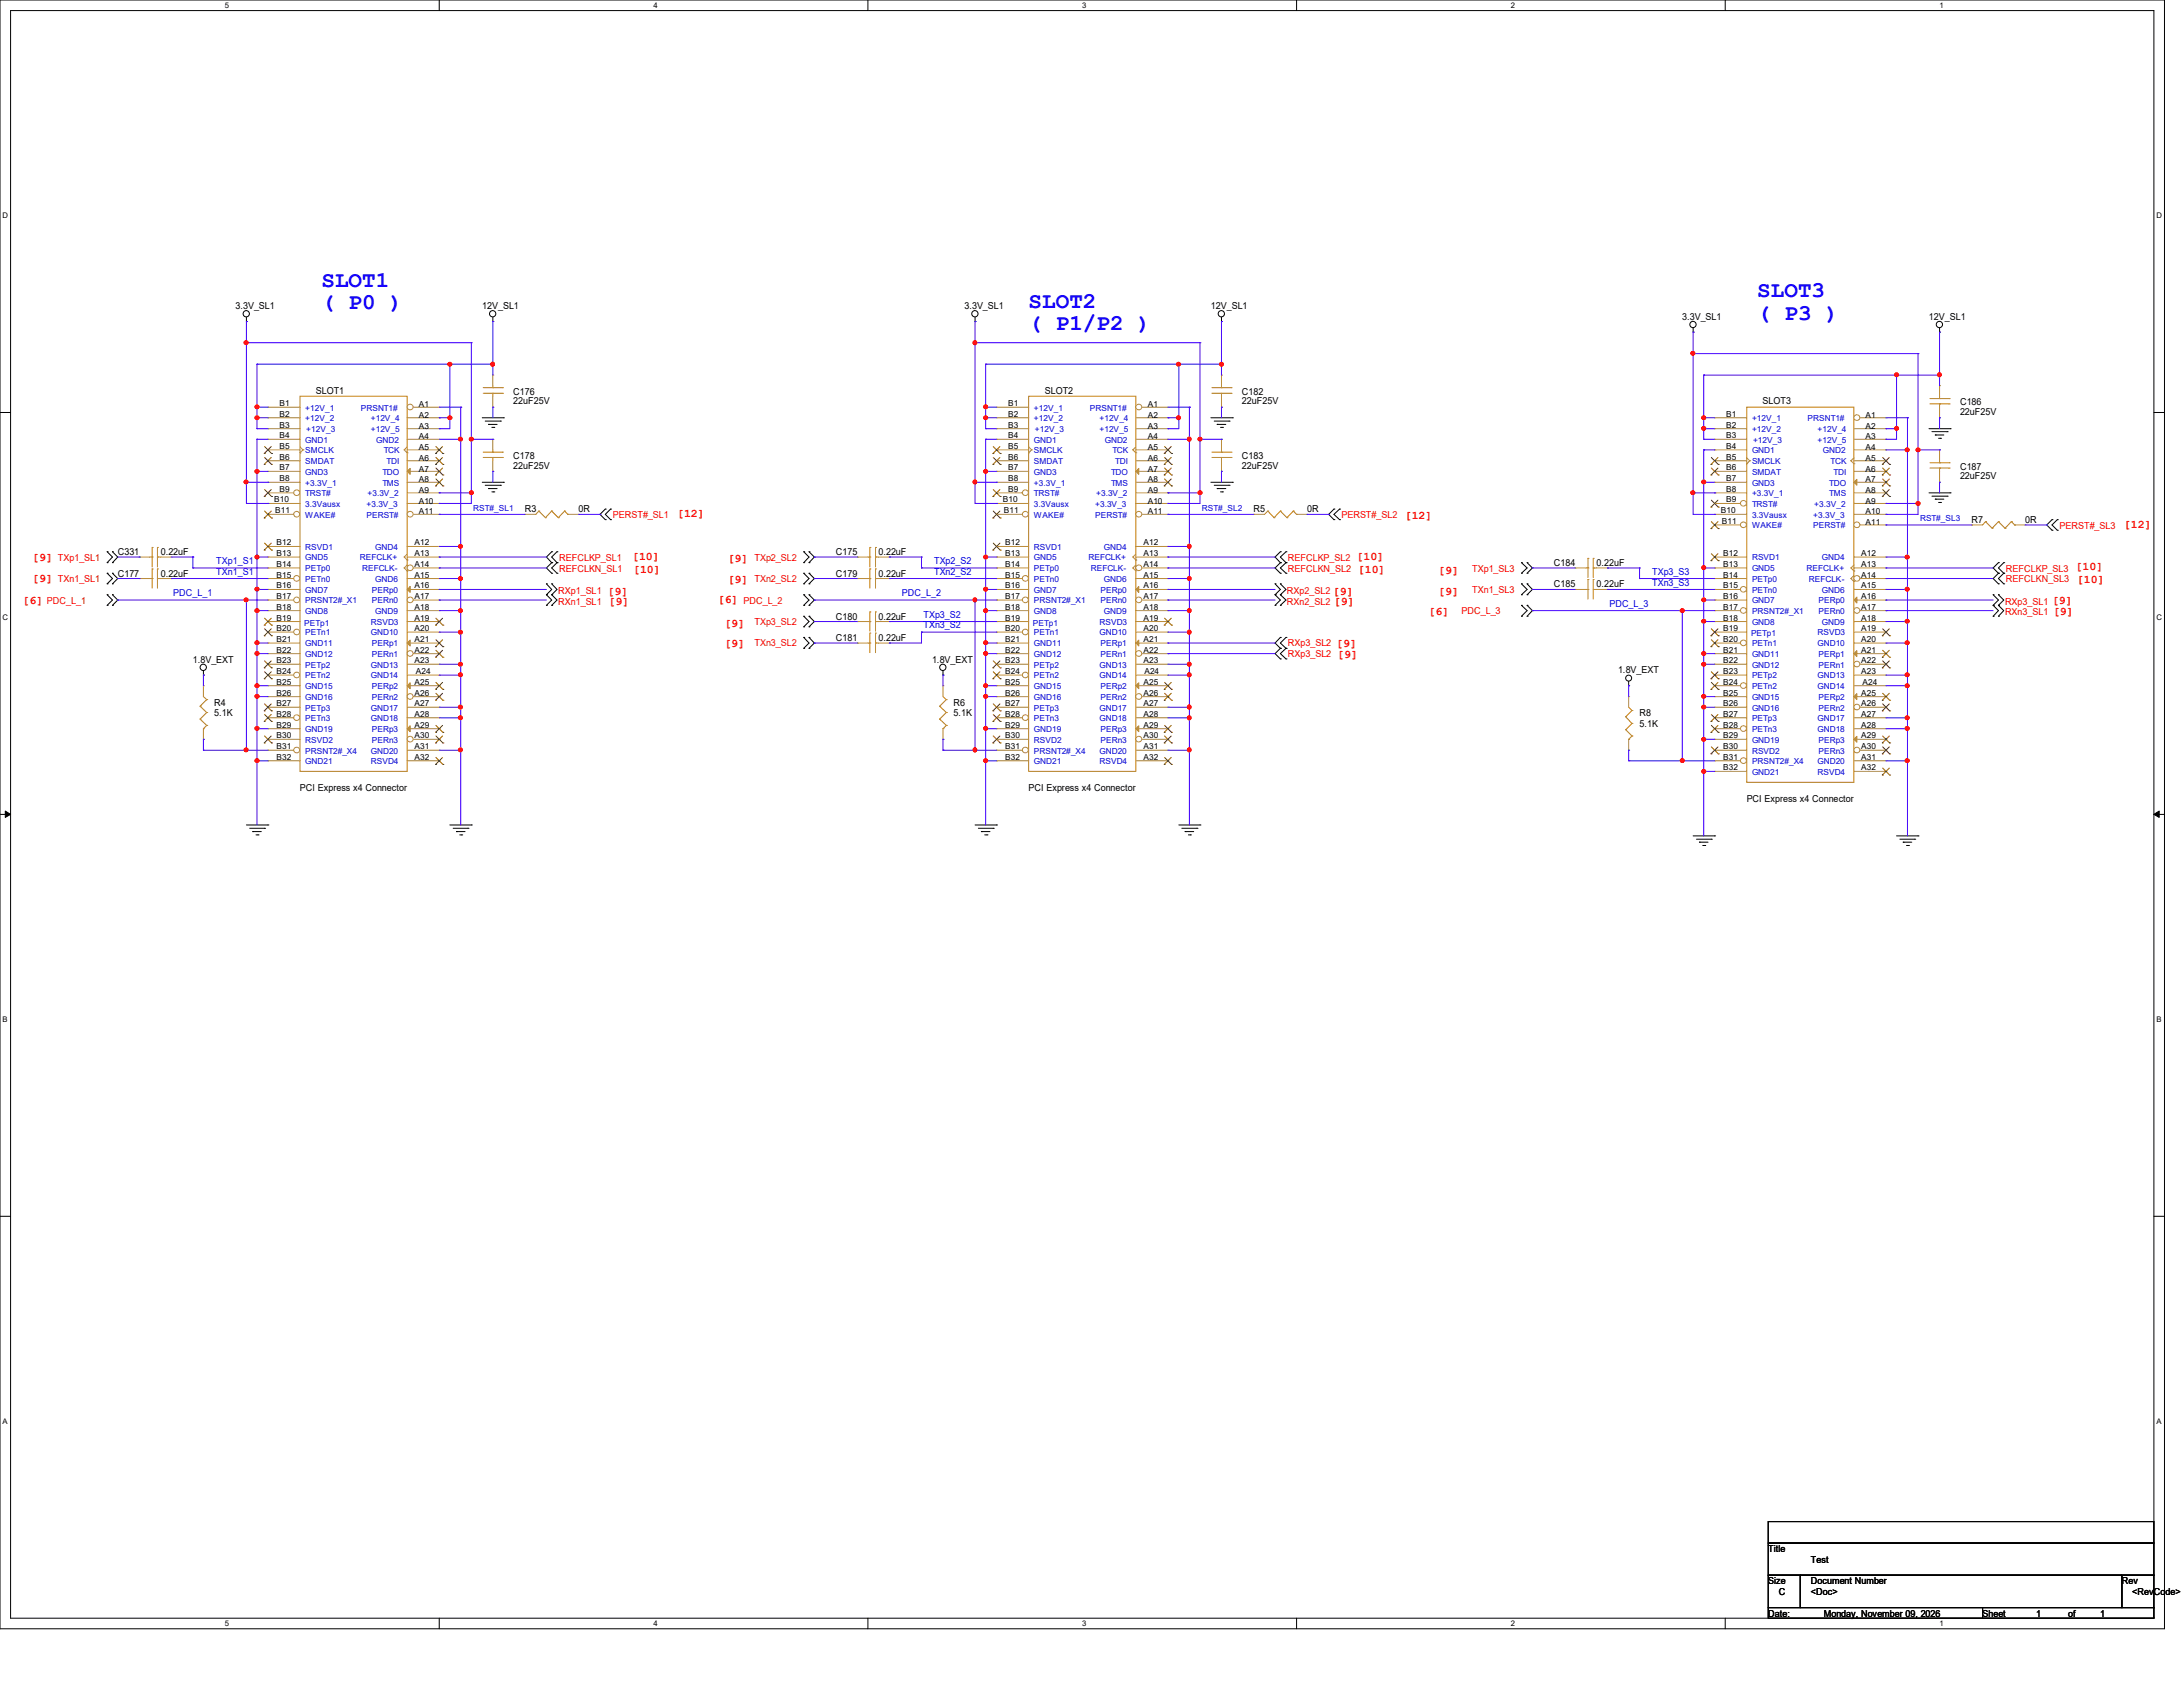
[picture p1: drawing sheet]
<svg xmlns="http://www.w3.org/2000/svg" width="279mm" height="216mm" viewBox="0 0 279 216" stroke-linecap="round" stroke-linejoin="round" font-family="sans-serif">
<defs><g id="words">
<g font-size="2.9" fill="#00f">
<text x="41.1" y="36.7">SLOT1</text>
<text x="41.1" y="39.6">( P0 )</text>
<text x="131.7" y="39.4">SLOT2</text>
<text x="224.9" y="38.1">SLOT3</text>
<text x="224.9" y="40.9">( P3 )</text>
<text x="131.7" y="42.3">( P1/P2 )</text>
</g>
<g font-size="1.5" fill="#f00">
<text x="4.1" y="71.8">[9]</text>
<text x="80.9" y="71.7">[10]</text>
<text x="86.7" y="66.2">[12]</text>
<text x="93.1" y="72">[9]</text>
<text x="173.6" y="71.7">[10]</text>
<text x="179.8" y="66.4">[12]</text>
<text x="271.8" y="67.6">[12]</text>
<text x="2.9" y="77.3">[6]</text>
<text x="4.1" y="74.5">[9]</text>
<text x="77.8" y="76.1">[9]</text>
<text x="77.9" y="77.5">[9]</text>
<text x="81" y="73.4">[10]</text>
<text x="91.9" y="77.2">[6]</text>
<text x="93.1" y="74.6">[9]</text>
<text x="170.6" y="76.1">[9]</text>
<text x="170.7" y="77.5">[9]</text>
<text x="173.8" y="73.4">[10]</text>
<text x="184.1" y="76.1">[9]</text>
<text x="184.1" y="73.5">[9]</text>
<text x="262.6" y="77.3">[9]</text>
<text x="265.6" y="72.9">[10]</text>
<text x="265.8" y="74.6">[10]</text>
<text x="92.7" y="80.2">[9]</text>
<text x="92.7" y="82.8">[9]</text>
<text x="171" y="82.8">[9]</text>
<text x="182.8" y="78.7">[6]</text>
<text x="262.8" y="78.7">[9]</text>
<text x="171.2" y="84.2">[9]</text>
</g>
<g font-size="1.2">
<text x="30.1" y="39.5">3.3V_SL1</text>
<text x="61.7" y="39.5">12V_SL1</text>
<text x="123.4" y="39.5">3.3V_SL1</text>
<text x="155" y="39.5">12V_SL1</text>
<text x="215.3" y="40.9">3.3V_SL1</text>
<text x="246.9" y="40.9">12V_SL1</text>
<text x="40.4" y="50.4">SLOT1</text>
<text x="65.7" y="50.5">C176</text>
<text x="65.7" y="51.7">22uF25V</text>
<text x="133.7" y="50.4">SLOT2</text>
<text x="159" y="50.5">C182</text>
<text x="159" y="51.7">22uF25V</text>
<text x="225.6" y="51.7">SLOT3</text>
<text x="250.9" y="51.9">C186</text>
<text x="250.9" y="53.1">22uF25V</text>
<text x="65.7" y="58.7">C178</text>
<text x="65.7" y="60">22uF25V</text>
<text x="159" y="58.7">C183</text>
<text x="159" y="60">22uF25V</text>
<text x="67.2" y="65.6">R3</text>
<text x="74" y="65.6">0R</text>
<text x="160.4" y="65.6">R5</text>
<text x="167.3" y="65.6">0R</text>
<text x="250.9" y="60.1">C187</text>
<text x="250.9" y="61.3">22uF25V</text>
<text x="15.1" y="71.1">C331</text>
<text x="20.6" y="71.1">0.22uF</text>
<text x="107" y="71.1">C175</text>
<text x="112.4" y="71.1">0.22uF</text>
<text x="252.3" y="67">R7</text>
<text x="259.2" y="67">0R</text>
<text x="15.1" y="73.8">C177</text>
<text x="20.6" y="73.8">0.22uF</text>
<text x="107" y="73.8">C179</text>
<text x="112.4" y="73.8">0.22uF</text>
<text x="198.9" y="72.4">C184</text>
<text x="198.9" y="75.2">C185</text>
<text x="204.3" y="72.4">0.22uF</text>
<text x="204.3" y="75.2">0.22uF</text>
<text x="107" y="79.3">C180</text>
<text x="107" y="82">C181</text>
<text x="112.4" y="79.3">0.22uF</text>
<text x="112.4" y="82">0.22uF</text>
<text x="24.7" y="84.8">1.8V_EXT</text>
<text x="119.3" y="84.8">1.8V_EXT</text>
<text x="207.1" y="86.1">1.8V_EXT</text>
<text x="27.4" y="90.3">R4</text>
<text x="27.4" y="91.7">5.1K</text>
<text x="122" y="90.3">R6</text>
<text x="122" y="91.7">5.1K</text>
<text x="209.8" y="91.7">R8</text>
<text x="209.8" y="93">5.1K</text>
<text x="38.4" y="101.3">PCI Express x4 Connector</text>
<text x="131.7" y="101.3">PCI Express x4 Connector</text>
<text x="223.6" y="102.6">PCI Express x4 Connector</text>
<text x="226.3" y="198.6">Title</text>
<text x="226.3" y="202.7">Size</text>
<text x="231.8" y="200">Test</text>
<text x="231.8" y="202.7">Document Number</text>
<text x="271.6" y="202.7">Rev</text>
<text x="226.3" y="206.9">Date:</text>
<text x="227.7" y="204.1">C</text>
<text x="231.8" y="204.1">&lt;Doc&gt;</text>
<text x="233.4" y="206.9">Monday, November 09, 2026</text>
<text x="253.7" y="206.9">Sheet</text>
<text x="260.6" y="206.9">1</text>
<text x="264.7" y="206.9">of</text>
<text x="268.8" y="206.9">1</text>
<text x="272.9" y="204.1">&lt;RevCode&gt;</text>
</g>
<g font-size="1.2" fill="#f00">
<text x="7.4" y="71.8">TXp1_SL1</text>
<text x="71.6" y="71.8">REFCLKP_SL1</text>
<text x="78.4" y="66.3">PERST#_SL1</text>
<text x="96.6" y="71.8">TXp2_SL2</text>
<text x="164.8" y="71.8">REFCLKP_SL2</text>
<text x="171.7" y="66.3">PERST#_SL2</text>
<text x="263.6" y="67.6">PERST#_SL3</text>
<text x="6" y="77.3">PDC_L_1</text>
<text x="7.4" y="74.5">TXn1_SL1</text>
<text x="71.5" y="76">RXp1_SL1</text>
<text x="71.5" y="77.4">RXn1_SL1</text>
<text x="71.6" y="73.2">REFCLKN_SL1</text>
<text x="95.2" y="77.3">PDC_L_2</text>
<text x="96.6" y="74.5">TXn2_SL2</text>
<text x="164.7" y="76">RXp2_SL2</text>
<text x="164.7" y="77.4">RXn2_SL2</text>
<text x="164.8" y="73.2">REFCLKN_SL2</text>
<text x="188.4" y="73.2">TXp1_SL3</text>
<text x="188.4" y="75.9">TXn1_SL3</text>
<text x="256.6" y="77.4">RXp3_SL1</text>
<text x="256.7" y="73.2">REFCLKP_SL3</text>
<text x="256.7" y="74.5">REFCLKN_SL3</text>
<text x="96.6" y="80">TXp3_SL2</text>
<text x="96.6" y="82.7">TXn3_SL2</text>
<text x="164.8" y="82.7">RXp3_SL2</text>
<text x="187.1" y="78.6">PDC_L_3</text>
<text x="256.6" y="78.7">RXn3_SL1</text>
<text x="164.8" y="84.1">RXp3_SL2</text>
</g>
<g font-size="1.2" fill="#00f">
<text x="22.2" y="76.3">PDC_L_1</text>
<text x="27.7" y="73.6">TXn1_S1</text>
<text x="27.7" y="72.2">TXp1_S1</text>
<text x="115.4" y="76.3">PDC_L_2</text>
<text x="119.5" y="72.2">TXp2_S2</text>
<text x="119.5" y="73.6">TXn2_S2</text>
<text x="206" y="77.7">PDC_L_3</text>
<text x="211.4" y="73.6">TXp3_S3</text>
<text x="211.4" y="75">TXn3_S3</text>
<text x="118.2" y="79.1">TXp3_S2</text>
<text x="118.2" y="80.4">TXn3_S2</text>
</g>
<g font-size="1.1">
<text x="35.8" y="52">B1</text>
<text x="35.8" y="53.3">B2</text>
<text x="53.6" y="52.1">A1</text>
<text x="53.6" y="53.5">A2</text>
<text x="129" y="52">B1</text>
<text x="129" y="53.3">B2</text>
<text x="146.9" y="52.1">A1</text>
<text x="146.9" y="53.5">A2</text>
<text x="220.9" y="53.3">B1</text>
<text x="238.8" y="53.5">A1</text>
<text x="35.8" y="54.7">B3</text>
<text x="35.8" y="56.1">B4</text>
<text x="35.8" y="57.4">B5</text>
<text x="35.8" y="58.8">B6</text>
<text x="53.6" y="54.9">A3</text>
<text x="53.6" y="56.2">A4</text>
<text x="53.6" y="57.6">A5</text>
<text x="53.6" y="59">A6</text>
<text x="129" y="54.7">B3</text>
<text x="129" y="56.1">B4</text>
<text x="129" y="57.4">B5</text>
<text x="129" y="58.8">B6</text>
<text x="146.9" y="54.9">A3</text>
<text x="146.9" y="56.2">A4</text>
<text x="146.9" y="57.6">A5</text>
<text x="146.9" y="59">A6</text>
<text x="220.9" y="54.7">B2</text>
<text x="220.9" y="56.1">B3</text>
<text x="220.9" y="57.4">B4</text>
<text x="220.9" y="58.8">B5</text>
<text x="238.8" y="56.2">A3</text>
<text x="238.8" y="57.6">A4</text>
<text x="238.8" y="59">A5</text>
<text x="238.8" y="54.9">A2</text>
<text x="35.1" y="64.3">B10</text>
<text x="35.2" y="65.7">B11</text>
<text x="35.8" y="61.6">B8</text>
<text x="35.8" y="60.2">B7</text>
<text x="35.8" y="62.9">B9</text>
<text x="53.6" y="63.1">A9</text>
<text x="53.6" y="64.5">A10</text>
<text x="53.6" y="60.4">A7</text>
<text x="53.6" y="61.7">A8</text>
<text x="53.6" y="65.8">A11</text>
<text x="128.4" y="64.3">B10</text>
<text x="128.5" y="65.7">B11</text>
<text x="129" y="61.6">B8</text>
<text x="129" y="60.2">B7</text>
<text x="129" y="62.9">B9</text>
<text x="146.9" y="63.1">A9</text>
<text x="146.9" y="64.5">A10</text>
<text x="146.9" y="60.4">A7</text>
<text x="146.9" y="61.7">A8</text>
<text x="146.9" y="65.8">A11</text>
<text x="220.3" y="65.7">B10</text>
<text x="220.9" y="62.9">B8</text>
<text x="220.9" y="61.6">B7</text>
<text x="220.9" y="64.3">B9</text>
<text x="220.9" y="60.2">B6</text>
<text x="238.8" y="64.5">A9</text>
<text x="238.8" y="65.8">A10</text>
<text x="238.8" y="60.4">A6</text>
<text x="238.8" y="61.7">A7</text>
<text x="238.8" y="63.1">A8</text>
<text x="35.4" y="71.2">B13</text>
<text x="35.4" y="69.8">B12</text>
<text x="53" y="69.8">A12</text>
<text x="53" y="71.2">A13</text>
<text x="128.7" y="71.2">B13</text>
<text x="128.7" y="69.8">B12</text>
<text x="146.3" y="69.8">A12</text>
<text x="146.3" y="71.2">A13</text>
<text x="220.4" y="67.1">B11</text>
<text x="220.6" y="71.2">B12</text>
<text x="238.2" y="71.2">A12</text>
<text x="238.8" y="67.2">A11</text>
<text x="35.4" y="75.3">B16</text>
<text x="35.4" y="73.9">B15</text>
<text x="35.4" y="72.6">B14</text>
<text x="35.4" y="76.7">B17</text>
<text x="53" y="73.9">A15</text>
<text x="53" y="76.7">A17</text>
<text x="53" y="75.3">A16</text>
<text x="53" y="72.6">A14</text>
<text x="128.7" y="75.3">B16</text>
<text x="128.7" y="73.9">B15</text>
<text x="128.7" y="72.6">B14</text>
<text x="128.7" y="76.7">B17</text>
<text x="146.3" y="73.9">A15</text>
<text x="146.3" y="76.7">A17</text>
<text x="146.3" y="75.3">A16</text>
<text x="146.3" y="72.6">A14</text>
<text x="220.6" y="72.6">B13</text>
<text x="220.6" y="76.7">B16</text>
<text x="220.6" y="75.3">B15</text>
<text x="220.6" y="73.9">B14</text>
<text x="238.2" y="75.3">A15</text>
<text x="238.2" y="76.7">A16</text>
<text x="238.2" y="72.6">A13</text>
<text x="238.2" y="73.9">A14</text>
<text x="35.4" y="78">B18</text>
<text x="35.4" y="82.2">B21</text>
<text x="35.4" y="83.5">B22</text>
<text x="35.4" y="80.8">B20</text>
<text x="35.4" y="79.4">B19</text>
<text x="53" y="78">A18</text>
<text x="53" y="80.8">A20</text>
<text x="53" y="83.5">A22</text>
<text x="53" y="82.2">A21</text>
<text x="53" y="79.4">A19</text>
<text x="128.7" y="78">B18</text>
<text x="128.7" y="82.2">B21</text>
<text x="128.7" y="83.5">B22</text>
<text x="128.7" y="80.8">B20</text>
<text x="128.7" y="79.4">B19</text>
<text x="146.3" y="78">A18</text>
<text x="146.3" y="80.8">A20</text>
<text x="146.3" y="83.5">A22</text>
<text x="146.3" y="82.2">A21</text>
<text x="146.3" y="79.4">A19</text>
<text x="220.6" y="79.4">B18</text>
<text x="220.6" y="83.5">B21</text>
<text x="220.6" y="82.2">B20</text>
<text x="220.6" y="80.8">B19</text>
<text x="220.6" y="78">B17</text>
<text x="238.2" y="79.4">A18</text>
<text x="238.2" y="82.2">A20</text>
<text x="238.2" y="78">A17</text>
<text x="238.2" y="83.5">A21</text>
<text x="238.2" y="80.8">A19</text>
<text x="35.4" y="87.6">B25</text>
<text x="35.4" y="89">B26</text>
<text x="35.4" y="86.3">B24</text>
<text x="35.4" y="84.9">B23</text>
<text x="53" y="84.9">A23</text>
<text x="53" y="89">A26</text>
<text x="53" y="87.6">A25</text>
<text x="53.2" y="86.3">A24</text>
<text x="128.7" y="87.6">B25</text>
<text x="128.7" y="89">B26</text>
<text x="128.7" y="86.3">B24</text>
<text x="128.7" y="84.9">B23</text>
<text x="146.3" y="84.9">A23</text>
<text x="146.3" y="89">A26</text>
<text x="146.3" y="87.6">A25</text>
<text x="146.5" y="86.3">A24</text>
<text x="220.6" y="84.9">B22</text>
<text x="220.6" y="89">B25</text>
<text x="220.6" y="87.6">B24</text>
<text x="220.6" y="86.3">B23</text>
<text x="238.2" y="86.3">A23</text>
<text x="238.2" y="84.9">A22</text>
<text x="238.2" y="89">A25</text>
<text x="238.4" y="87.6">A24</text>
<text x="35.4" y="93.1">B29</text>
<text x="35.4" y="91.7">B28</text>
<text x="35.4" y="90.4">B27</text>
<text x="35.4" y="95.9">B31</text>
<text x="35.4" y="94.5">B30</text>
<text x="53" y="90.4">A27</text>
<text x="53" y="91.7">A28</text>
<text x="53" y="95.9">A31</text>
<text x="53" y="94.5">A30</text>
<text x="53" y="93.1">A29</text>
<text x="128.7" y="93.1">B29</text>
<text x="128.7" y="91.7">B28</text>
<text x="128.7" y="90.4">B27</text>
<text x="128.7" y="95.9">B31</text>
<text x="128.7" y="94.5">B30</text>
<text x="146.3" y="90.4">A27</text>
<text x="146.3" y="91.7">A28</text>
<text x="146.3" y="95.9">A31</text>
<text x="146.3" y="94.5">A30</text>
<text x="146.3" y="93.1">A29</text>
<text x="220.6" y="94.5">B29</text>
<text x="220.6" y="90.4">B26</text>
<text x="220.6" y="93.1">B28</text>
<text x="220.6" y="91.7">B27</text>
<text x="220.6" y="95.9">B30</text>
<text x="238.2" y="91.7">A27</text>
<text x="238.2" y="93.1">A28</text>
<text x="238.2" y="90.4">A26</text>
<text x="238.2" y="95.9">A30</text>
<text x="238.2" y="94.5">A29</text>
<text x="35.4" y="97.2">B32</text>
<text x="53" y="97.2">A32</text>
<text x="128.7" y="97.2">B32</text>
<text x="146.3" y="97.2">A32</text>
<text x="220.6" y="98.6">B32</text>
<text x="220.6" y="97.2">B31</text>
<text x="238.2" y="97.2">A31</text>
<text x="238.2" y="98.6">A32</text>
</g>
<g font-size="1.1" fill="#00c">
<text x="39.1" y="52.5">+12V_1</text>
<text x="39.1" y="53.9">+12V_2</text>
<text x="46.2" y="52.5">PRSNT1#</text>
<text x="47.5" y="53.9">+12V_4</text>
<text x="132.3" y="52.5">+12V_1</text>
<text x="132.3" y="53.9">+12V_2</text>
<text x="139.5" y="52.5">PRSNT1#</text>
<text x="140.7" y="53.9">+12V_4</text>
<text x="224.2" y="53.9">+12V_1</text>
<text x="231.4" y="53.9">PRSNT1#</text>
<text x="39.1" y="56.6">GND1</text>
<text x="39.1" y="58">SMCLK</text>
<text x="39.1" y="59.4">SMDAT</text>
<text x="39.2" y="55.3">+12V_3</text>
<text x="47.5" y="55.3">+12V_5</text>
<text x="48.1" y="56.6">GND2</text>
<text x="49.1" y="58">TCK</text>
<text x="49.5" y="59.4">TDI</text>
<text x="132.3" y="56.6">GND1</text>
<text x="132.3" y="58">SMCLK</text>
<text x="132.3" y="59.4">SMDAT</text>
<text x="132.5" y="55.3">+12V_3</text>
<text x="140.7" y="55.3">+12V_5</text>
<text x="141.4" y="56.6">GND2</text>
<text x="142.4" y="58">TCK</text>
<text x="142.7" y="59.4">TDI</text>
<text x="224.2" y="55.3">+12V_2</text>
<text x="224.2" y="58">GND1</text>
<text x="224.2" y="59.4">SMCLK</text>
<text x="224.4" y="56.6">+12V_3</text>
<text x="232.6" y="56.6">+12V_5</text>
<text x="232.6" y="55.3">+12V_4</text>
<text x="233.3" y="58">GND2</text>
<text x="234.3" y="59.4">TCK</text>
<text x="39.1" y="62.1">+3.3V_1</text>
<text x="39.1" y="64.9">3.3Vausx</text>
<text x="39.1" y="60.7">GND3</text>
<text x="39.1" y="63.5">TRST#</text>
<text x="46.9" y="64.9">+3.3V_3</text>
<text x="47" y="63.5">+3.3V_2</text>
<text x="48.9" y="60.7">TDO</text>
<text x="48.9" y="62.1">TMS</text>
<text x="132.3" y="62.1">+3.3V_1</text>
<text x="132.3" y="64.9">3.3Vausx</text>
<text x="132.3" y="60.7">GND3</text>
<text x="132.3" y="63.5">TRST#</text>
<text x="140.2" y="64.9">+3.3V_3</text>
<text x="140.3" y="63.5">+3.3V_2</text>
<text x="142.2" y="60.7">TDO</text>
<text x="142.2" y="62.1">TMS</text>
<text x="224.2" y="63.5">+3.3V_1</text>
<text x="224.2" y="62.1">GND3</text>
<text x="224.2" y="64.9">TRST#</text>
<text x="224.2" y="60.7">SMDAT</text>
<text x="232.2" y="64.9">+3.3V_2</text>
<text x="234.1" y="62.1">TDO</text>
<text x="234.1" y="63.5">TMS</text>
<text x="234.7" y="60.7">TDI</text>
<text x="39.1" y="71.7">GND5</text>
<text x="39.1" y="70.4">RSVD1</text>
<text x="39.1" y="66.3">WAKE#</text>
<text x="46.1" y="71.7">REFCLK+</text>
<text x="46.9" y="66.3">PERST#</text>
<text x="48" y="70.4">GND4</text>
<text x="132.3" y="71.7">GND5</text>
<text x="132.3" y="70.4">RSVD1</text>
<text x="132.3" y="66.3">WAKE#</text>
<text x="139.3" y="71.7">REFCLK+</text>
<text x="140.2" y="66.3">PERST#</text>
<text x="141.3" y="70.4">GND4</text>
<text x="224.2" y="66.3">3.3Vausx</text>
<text x="224.2" y="71.7">RSVD1</text>
<text x="224.2" y="67.6">WAKE#</text>
<text x="232.1" y="66.3">+3.3V_3</text>
<text x="232.1" y="67.6">PERST#</text>
<text x="233.2" y="71.7">GND4</text>
<text x="39.1" y="75.9">GND7</text>
<text x="39.1" y="74.5">PETn0</text>
<text x="39.1" y="73.1">PETp0</text>
<text x="39.1" y="77.2">PRSNT2#_X1</text>
<text x="46.4" y="73.1">REFCLK-</text>
<text x="47.6" y="77.2">PERn0</text>
<text x="47.6" y="75.9">PERp0</text>
<text x="48" y="74.5">GND6</text>
<text x="132.3" y="75.9">GND7</text>
<text x="132.3" y="74.5">PETn0</text>
<text x="132.3" y="73.1">PETp0</text>
<text x="132.3" y="77.2">PRSNT2#_X1</text>
<text x="139.6" y="73.1">REFCLK-</text>
<text x="140.8" y="77.2">PERn0</text>
<text x="140.8" y="75.9">PERp0</text>
<text x="141.3" y="74.5">GND6</text>
<text x="224.2" y="73.1">GND5</text>
<text x="224.2" y="77.2">GND7</text>
<text x="224.2" y="75.9">PETn0</text>
<text x="224.2" y="74.5">PETp0</text>
<text x="231.2" y="73.1">REFCLK+</text>
<text x="231.5" y="74.5">REFCLK-</text>
<text x="232.7" y="77.2">PERp0</text>
<text x="233.2" y="75.9">GND6</text>
<text x="38.9" y="80.1">PETp1</text>
<text x="39.1" y="78.6">GND8</text>
<text x="39.1" y="82.7">GND11</text>
<text x="39.1" y="81.3">PETn1</text>
<text x="47.5" y="81.3">GND10</text>
<text x="47.5" y="80">RSVD3</text>
<text x="47.6" y="82.7">PERp1</text>
<text x="48" y="78.6">GND9</text>
<text x="132.2" y="80.1">PETp1</text>
<text x="132.3" y="78.6">GND8</text>
<text x="132.3" y="82.7">GND11</text>
<text x="132.3" y="81.3">PETn1</text>
<text x="140.7" y="81.3">GND10</text>
<text x="140.7" y="80">RSVD3</text>
<text x="140.8" y="82.7">PERp1</text>
<text x="141.3" y="78.6">GND9</text>
<text x="224.1" y="81.4">PETp1</text>
<text x="224.2" y="80">GND8</text>
<text x="224.2" y="82.7">PETn1</text>
<text x="224.2" y="78.6">PRSNT2#_X1</text>
<text x="232.6" y="82.7">GND10</text>
<text x="232.6" y="81.3">RSVD3</text>
<text x="232.7" y="78.6">PERn0</text>
<text x="233.2" y="80">GND9</text>
<text x="39.1" y="84.1">GND12</text>
<text x="39.1" y="88.2">GND15</text>
<text x="39.1" y="89.6">GND16</text>
<text x="39.1" y="86.8">PETn2</text>
<text x="39.1" y="85.4">PETp2</text>
<text x="47.5" y="85.4">GND13</text>
<text x="47.5" y="86.8">GND14</text>
<text x="47.6" y="84.1">PERn1</text>
<text x="47.6" y="89.6">PERn2</text>
<text x="47.6" y="88.2">PERp2</text>
<text x="132.3" y="84.1">GND12</text>
<text x="132.3" y="88.2">GND15</text>
<text x="132.3" y="89.6">GND16</text>
<text x="132.3" y="86.8">PETn2</text>
<text x="132.3" y="85.4">PETp2</text>
<text x="140.7" y="85.4">GND13</text>
<text x="140.7" y="86.8">GND14</text>
<text x="140.8" y="84.1">PERn1</text>
<text x="140.8" y="89.6">PERn2</text>
<text x="140.8" y="88.2">PERp2</text>
<text x="224.2" y="84.1">GND11</text>
<text x="224.2" y="85.4">GND12</text>
<text x="224.2" y="89.6">GND15</text>
<text x="224.2" y="88.2">PETn2</text>
<text x="224.2" y="86.8">PETp2</text>
<text x="232.6" y="86.8">GND13</text>
<text x="232.6" y="88.2">GND14</text>
<text x="232.7" y="85.4">PERn1</text>
<text x="232.7" y="84.1">PERp1</text>
<text x="232.7" y="89.6">PERp2</text>
<text x="39.1" y="93.7">GND19</text>
<text x="39.1" y="92.3">PETn3</text>
<text x="39.1" y="90.9">PETp3</text>
<text x="39.1" y="95">RSVD2</text>
<text x="47.5" y="90.9">GND17</text>
<text x="47.5" y="92.3">GND18</text>
<text x="47.6" y="95">PERn3</text>
<text x="47.6" y="93.7">PERp3</text>
<text x="132.3" y="93.7">GND19</text>
<text x="132.3" y="92.3">PETn3</text>
<text x="132.3" y="90.9">PETp3</text>
<text x="132.3" y="95">RSVD2</text>
<text x="140.7" y="90.9">GND17</text>
<text x="140.7" y="92.3">GND18</text>
<text x="140.8" y="95">PERn3</text>
<text x="140.8" y="93.7">PERp3</text>
<text x="224.2" y="95">GND19</text>
<text x="224.2" y="90.9">GND16</text>
<text x="224.2" y="93.7">PETn3</text>
<text x="224.2" y="92.3">PETp3</text>
<text x="232.6" y="92.3">GND17</text>
<text x="232.6" y="93.7">GND18</text>
<text x="232.7" y="90.9">PERn2</text>
<text x="232.7" y="95">PERp3</text>
<text x="39.1" y="97.8">GND21</text>
<text x="39.1" y="96.4">PRSNT2#_X4</text>
<text x="47.5" y="96.4">GND20</text>
<text x="47.5" y="97.8">RSVD4</text>
<text x="132.3" y="97.8">GND21</text>
<text x="132.3" y="96.4">PRSNT2#_X4</text>
<text x="140.7" y="96.4">GND20</text>
<text x="140.7" y="97.8">RSVD4</text>
<text x="224.2" y="99.1">GND21</text>
<text x="224.2" y="97.8">PRSNT2#_X4</text>
<text x="224.2" y="96.4">RSVD2</text>
<text x="232.6" y="97.8">GND20</text>
<text x="232.6" y="99.1">RSVD4</text>
<text x="232.7" y="96.4">PERn3</text>
</g>
<g font-size="1.1" fill="#00f">
<text x="60.6" y="65.4">RST#_SL1</text>
<text x="153.8" y="65.4">RST#_SL2</text>
<text x="245.7" y="66.7">RST#_SL3</text>
</g>
<g font-size="1">
<text x="28.8" y="1">5</text>
<text x="83.7" y="1">4</text>
<text x="138.5" y="1">3</text>
<text x="193.4" y="1">2</text>
<text x="248.2" y="1">1</text>
<text x=".3" y="27.9">D</text>
<text x="276" y="27.9">D</text>
<text x=".3" y="79.4">C</text>
<text x="276" y="79.4">C</text>
<text x=".3" y="130.8">B</text>
<text x="276" y="130.8">B</text>
<text x=".3" y="182.2">A</text>
<text x="276" y="182.2">A</text>
<text x="28.8" y="208.1">5</text>
<text x="83.7" y="208.1">4</text>
<text x="138.5" y="208.1">3</text>
<text x="193.4" y="208.1">2</text>
<text x="248.2" y="208.1">1</text>
</g>
</g></defs>
<path d="M0 0h277v208.4h-277zM1.4 1.4h274.3v205.7h-274.3z" fill="none" stroke="#000" stroke-width=".13"/>
<g fill="#fff">
<path d="M28.8 .1h.5v1.1h-.5z"/>
<path d="M28.8 207.2h.5v1.1h-.5z"/>
</g>
<path d="M56.2 0v1.4M56.2 207.1v1.3" fill="none" stroke="#000" stroke-width=".13"/>
<g fill="#fff">
<path d="M83.7 .1h.5v1.1h-.5z"/>
<path d="M83.7 207.2h.5v1.1h-.5z"/>
</g>
<path d="M111.1 0v1.4M111.1 207.1v1.3" fill="none" stroke="#000" stroke-width=".13"/>
<g fill="#fff">
<path d="M138.5 .1h.6v1.1h-.6z"/>
<path d="M138.5 207.2h.6v1.1h-.6z"/>
</g>
<path d="M165.9 0v1.4M165.9 207.1v1.3" fill="none" stroke="#000" stroke-width=".13"/>
<g fill="#fff">
<path d="M193.4 .1h.5v1.1h-.5z"/>
<path d="M193.4 207.2h.5v1.1h-.5z"/>
</g>
<path d="M220.8 0v1.4M220.8 207.1v1.3" fill="none" stroke="#000" stroke-width=".13"/>
<g fill="#fff">
<path d="M248.2 .1h.6v1.1h-.6z"/>
<path d="M248.2 207.2h.6v1.1h-.6z"/>
<path d="M.3 27.1h.8v1.1h-.8z"/>
<path d="M276 27.1h.7v1.1h-.7z"/>
<path d="M.3 78.5h.8v1.1h-.8z"/>
<path d="M276 78.5h.7v1.1h-.7z"/>
</g>
<path d="M0 52.8h1.4M275.7 52.8h1.3" fill="none" stroke="#000" stroke-width=".13"/>
<g fill="#fff">
<path d="M.3 129.9h.7v1.1h-.7z"/>
<path d="M276 129.9h.6v1.1h-.6z"/>
</g>
<path d="M0 104.2h1.4M275.7 104.2h1.3" fill="none" stroke="#000" stroke-width=".13"/>
<path d="M.7 103.8l.7 .4-.7 .4zM275.7 104.2l.7-.4v.8z" fill="#000" stroke="#000" stroke-width=".13"/>
<g fill="#fff">
<path d="M.3 181.4h.7v1.1h-.7z"/>
<path d="M276 181.4h.6v1.1h-.6z"/>
</g>
<g fill="none" stroke="#000" stroke-width=".13">
<path d="M31.5 41.1h.1M31.5 40.6v.5M61.7 53.5h2.7M62.1 53.9h2M62.5 54.3h.1M62.5 54.3h1.1M62.9 54.7h.3M63.1 41.1h.1M63.1 40.6v.5M63.2 54.7h.1M64.1 53.9h.1M64.4 53.5h.1"/>
<path d="M124.8 41.1h.1M124.8 40.6v.5M155 53.5h2.7M155.4 53.9h1.9M155.8 54.3h.1M155.8 54.3h1.1M156.2 54.7h.3M156.3 41.1h.1M156.3 40.6v.5M156.5 54.7h.1M157.3 53.9h.1M157.7 53.5h.1"/>
<path d="M216.7 42.5h.1M216.7 42v.5M246.9 54.9h2.7M247.3 55.2h1.9M247.7 55.7h.1M247.7 55.7h1.1M248.1 56.1h.3M248.2 42.5h.1M248.2 42v.5M248.4 56.1h.1M249.2 55.2h.1M249.6 54.9h.1"/>
<path d="M13.7 72h.1M13.7 70.6h.1M13.7 74.7h.1M13.7 73.4h.1M13.7 77.5h.1M13.7 76.1h.1M13.7 70.6l.7 .7-.7 .7M13.7 73.4l.7 .6-.7 .7M13.7 76.1l.7 .7-.7 .7M14.4 70.6h.1M14.4 72h.1M14.4 73.4h.1"/>
<path d="M14.4 74.7h.1M14.4 76.1h.1M14.4 77.5h.1M14.4 70.6l.7 .7-.7 .7M14.4 73.4l.7 .6-.7 .7M14.4 76.1l.7 .7-.7 .7M61.7 61.7h2.7M62.1 62.1h2M62.5 62.5h.1M62.5 62.5h1.1M62.9 62.9h.3M63.2 62.9h.1"/>
<path d="M64.1 62.1h.1M64.4 61.7h.1M69.9 74.7h.1M69.9 76.1h.1M69.9 77.5h.1M69.9 74.7l.7 .7-.7 .7M69.9 76.1l.7 .7-.7 .7M70.6 70.6h.1M70.6 72h.1M70.6 73.4h.1M70.6 74.7h.1M70.6 76.1h.1"/>
<path d="M70.6 77.5h.1M70.6 72l-.7 .7 .7 .7M70.6 70.6l-.7 .7 .7 .7M70.6 74.7l.7 .7-.7 .7M70.6 76.1l.7 .7-.7 .7M71.3 72h.1M71.3 70.6h.1M71.3 73.4h.1M71.3 72l-.7 .7 .7 .7M71.3 70.6l-.7 .7 .7 .7M77.5 65.2h.1M77.5 66.5h.1"/>
<path d="M77.5 65.2l-.7 .6 .7 .7M78.1 66.5h.1M78.1 65.2h.1M78.1 65.2l-.6 .6 .6 .7M102.9 72h.1M102.9 70.6h.1M102.9 74.7h.1M102.9 73.4h.1M102.9 77.5h.1M102.9 76.1h.1M102.9 78.9h.1M102.9 70.6l.6 .7-.6 .7"/>
<path d="M102.9 73.4l.6 .6-.6 .7M102.9 76.1l.6 .7-.6 .7M102.9 78.9l.6 .6-.6 .7M103.5 70.6h.1M103.5 72h.1M103.5 73.4h.1M103.5 74.7h.1M103.5 76.1h.1M103.5 77.5h.1M103.5 78.9h.1M103.5 70.6l.7 .7-.7 .7M103.5 73.4l.7 .6-.7 .7"/>
<path d="M103.5 76.1l.7 .7-.7 .7M103.5 78.9l.7 .6-.7 .7M155 61.7h2.7M155.4 62.1h1.9M155.8 62.5h.1M155.8 62.5h1.1M156.2 62.9h.3M156.5 62.9h.1M157.3 62.1h.1M157.7 61.7h.1M163.2 74.7h.1M163.2 76.1h.1"/>
<path d="M163.2 77.5h.1M163.2 74.7l.7 .7-.7 .7M163.2 76.1l.7 .7-.7 .7M163.9 70.6h.1M163.9 72h.1M163.9 73.4h.1M163.9 74.7h.1M163.9 76.1h.1M163.9 77.5h.1M163.9 72l-.7 .7 .7 .7M163.9 70.6l-.7 .7 .7 .7M163.9 74.7l.7 .7-.7 .7"/>
<path d="M163.9 76.1l.7 .7-.7 .7M164.6 72h.1M164.6 70.6h.1M164.6 73.4h.1M164.6 70.6l-.7 .7 .7 .7M164.6 72l-.7 .7 .7 .7M170.7 65.2h.1M170.7 66.5h.1M170.7 65.2l-.6 .6 .6 .7M171.4 66.5h.1M171.4 65.2h.1M171.4 65.2l-.7 .6 .7 .7"/>
<path d="M194.7 73.4h.1M194.7 72h.1M194.7 76.1h.1M194.7 74.7h.1M194.7 78.9h.1M194.7 77.5h.1M194.7 72l.8 .7-.8 .7M194.7 74.7l.8 .7-.8 .7M194.7 77.5l.8 .6-.8 .8M195.5 72h.1M195.5 73.4h.1M195.5 74.7h.1"/>
<path d="M195.5 76.1h.1M195.5 77.5h.1M195.5 78.9h.1M195.5 72l.6 .7-.6 .7M195.5 74.7l.6 .7-.6 .7M195.5 77.5l.6 .6-.6 .8M246.9 63.1h2.7M247.3 63.5h1.9M247.7 63.9h.1M247.7 63.9h1.1M248.1 64.3h.3M248.4 64.3h.1"/>
<path d="M249.2 63.5h.1M249.6 63.1h.1M255.1 76.1h.1M255.1 77.5h.1M255.1 78.9h.1M255.1 76.1l.7 .7-.7 .7M255.1 77.5l.7 .6-.7 .8M255.8 72h.1M255.8 73.4h.1M255.8 74.7h.1M255.8 76.1h.1M255.8 77.5h.1"/>
<path d="M255.8 78.9h.1M255.8 72l-.7 .7 .7 .7M255.8 73.4l-.7 .6 .7 .7M255.8 76.1l.7 .7-.7 .7M255.8 77.5l.7 .6-.7 .8M256.5 73.4h.1M256.5 72h.1M256.5 74.7h.1M256.5 72l-.7 .7 .7 .7M256.5 73.4l-.7 .6 .7 .7M262.6 66.5h.1M262.6 67.9h.1"/>
<path d="M262.6 66.5l-.6 .7 .6 .7M263.3 67.9h.1M263.3 66.5h.1M263.3 66.5l-.7 .7 .7 .7M26 86.4h.1M26 85.9v.5M102.9 80.2h.1M102.9 83h.1M102.9 81.6h.1M102.9 81.6l.6 .7-.6 .7M103.5 80.2h.1M103.5 81.6h.1"/>
<path d="M103.5 83h.1M103.5 81.6l.7 .7-.7 .7M120.7 86.4h.1M120.7 85.9v.5M163.9 81.6h.1M163.9 83h.1M163.9 84.3h.1M163.9 81.6l-.7 .7 .7 .7M163.9 83l-.7 .7 .7 .6M164.6 83h.1M164.6 81.6h.1M164.6 84.3h.1"/>
<path d="M164.6 81.6l-.7 .7 .7 .7M164.6 83l-.7 .7 .7 .6M208.4 87.8h.1M208.4 87.2v.6M31.5 105.6h2.8M32 106h1.9M32.3 106.4h.1M32.3 106.4h1.1M32.8 106.8h.2M33 106.8h.1M33.9 106h.1M34.3 105.6h.1"/>
<path d="M57.6 105.6h2.7M58 106h1.9M58.4 106.4h.1M58.4 106.4h1.1M58.8 106.8h.3M59.1 106.8h.1M59.9 106h.1M60.3 105.6h.1M124.8 105.6h2.8M125.2 106h1.9M125.6 106.4h.1M125.6 106.4h1.1"/>
<path d="M126 106.8h.3M126.3 106.8h.1M127.1 106h.1M127.6 105.6h.1M150.9 105.6h2.7M151.3 106h1.9M151.7 106.4h.1M151.7 106.4h1.1M152.1 106.8h.3M152.4 106.8h.1M153.2 106h.1M153.6 105.6h.1"/>
<path d="M216.7 107h2.8M217.1 107.4h1.9M217.5 107.8h.1M217.5 107.8h1.1M217.9 108.2h.3M218.2 108.2h.1M219 107.4h.1M219.5 107h.1M242.7 107h2.8M243.2 107.4h1.9M243.6 107.8h.1M243.6 107.8h1.1"/>
<path d="M244 108.2h.3M244.3 108.2h.1M245.1 107.4h.1M245.5 107h.1M0 155.7h1.4M275.7 155.7h1.3M226.3 194.7h49.4v2.8h-49.4zM226.3 197.5h49.4v4.1h-49.4zM226.3 201.6h4.1v4.1h-4.1zM226.3 205.7h27.4v1.4h-27.4zM230.4 201.6h41.2v4.1h-41.2zM253.7 205.7h22v1.4h-22z"/>
<path d="M271.6 201.6h4.1v4.1h-4.1z"/>
<circle cx="31.5" cy="40.2" r=".4"/>
<circle cx="63.1" cy="40.2" r=".4"/>
<circle cx="124.8" cy="40.2" r=".4"/>
<circle cx="156.3" cy="40.2" r=".4"/>
<circle cx="216.7" cy="41.5" r=".4"/>
<circle cx="248.2" cy="41.5" r=".4"/>
<circle cx="26" cy="85.4" r=".4"/>
<circle cx="120.7" cy="85.4" r=".4"/>
<circle cx="208.4" cy="86.8" r=".38"/>
</g>
<path d="M223.6 52.1h13.7v48h-13.7z" fill="none" stroke="#cc8006" stroke-width=".13"/>
<g fill="none" stroke="#a84" stroke-width=".13">
<path d="M219.5 53.5h.1M219.5 54.9h.1M219.5 56.2h.1M219.5 57.6h.1M219.5 53.5h4.1M219.5 54.9h4.1M219.5 56.2h4.1M219.5 57.6h4.1M219.5 63.1h.1M219.5 65.8h.1M219.5 61.7h.1M219.5 72.7h.1"/>
<path d="M219.5 76.8h.1M219.5 79.5h.1M219.5 63.1h4.1M219.5 65.8h4.1M219.5 61.7h4.1M219.5 72.7h4.1M219.5 76.8h4.1M219.5 79.5h4.1M219.5 94.6h.1M219.5 98.7h.1M219.5 83.7h.1M219.5 85h.1"/>
<path d="M219.5 89.2h.1M219.5 90.5h.1M219.5 94.6h4.1M219.5 98.7h4.1M219.5 83.7h4.1M219.5 85h4.1M219.5 89.2h4.1M219.5 90.5h4.1"/>
</g>
<circle cx="223.1" cy="64.4" r=".37" fill="#fff" stroke="#a84" stroke-width=".13"/>
<path d="M219.5 64.4h.1M219.5 64.4h3.3" fill="none" stroke="#a84" stroke-width=".13"/>
<path d="M219 64.9h.1M219 64l.9 .9M219.9 64l-.9 .9M219.9 64.9h.1" fill="none" stroke="#804000" stroke-width=".13"/>
<circle cx="223.1" cy="75.4" r=".37" fill="#fff" stroke="#a84" stroke-width=".13"/>
<path d="M219.5 75.4h.1M219.5 75.4h3.3" fill="none" stroke="#a84" stroke-width=".13"/>
<circle cx="223.1" cy="82.3" r=".37" fill="#fff" stroke="#a84" stroke-width=".13"/>
<path d="M219.5 82.3h.1M219.5 82.3h3.3" fill="none" stroke="#a84" stroke-width=".13"/>
<path d="M219 82.8h.1M219 81.9l.9 .9M219.9 81.9l-.9 .9M219.9 82.8h.1" fill="none" stroke="#804000" stroke-width=".13"/>
<circle cx="223.1" cy="87.7" r=".37" fill="#fff" stroke="#a84" stroke-width=".13"/>
<path d="M219.5 87.8h.1M219.5 87.8h3.3" fill="none" stroke="#a84" stroke-width=".13"/>
<path d="M219 88.2h.1M219 87.3l.9 .9M219.9 87.3l-.9 .9M219.9 88.2h.1" fill="none" stroke="#804000" stroke-width=".13"/>
<circle cx="223.1" cy="93.2" r=".37" fill="#fff" stroke="#a84" stroke-width=".13"/>
<path d="M219.5 74h.1M219.5 74h4.1M219.5 93.3h.1M219.5 80.9h.1M219.5 86.4h.1M219.5 91.9h.1M219.5 93.3h3.3M219.5 80.9h4.1M219.5 86.4h4.1M219.5 91.9h4.1" fill="none" stroke="#a84" stroke-width=".13"/>
<g fill="none" stroke="#804000" stroke-width=".13">
<path d="M219 93.7h.1M219 81.4h.1M219 86.9h.1M219 92.3h.1M219 92.8l.9 .9M219 80.5l.9 .9M219 86l.9 .9M219 91.4l.9 .9M219.9 92.8l-.9 .9M219.9 80.5l-.9 .9M219.9 86l-.9 .9M219.9 91.4l-.9 .9"/>
<path d="M219.9 93.7h.1M219.9 81.4h.1M219.9 86.9h.1M219.9 92.3h.1"/>
</g>
<circle cx="223.1" cy="78.1" r=".37" fill="#fff" stroke="#a84" stroke-width=".13"/>
<path d="M219.5 78.1h.1M219.5 78.1h3.3" fill="none" stroke="#a84" stroke-width=".13"/>
<circle cx="223.1" cy="97.3" r=".37" fill="#fff" stroke="#a84" stroke-width=".13"/>
<g fill="none" stroke="#a84" stroke-width=".13">
<path d="M219.5 59h.1M219.5 59h4.1M223.6 59.4h.1M223.6 58.6l.3 .4M223.9 59h.1M223.9 59l-.3 .4M219.5 71.3h.1M219.5 60.3h.1M219.5 71.3h4.1M219.5 60.3h4.1M219.5 97.4h.1M219.5 96h.1"/>
<path d="M219.5 97.4h3.3M219.5 96h4.1"/>
</g>
<g fill="none" stroke="#804000" stroke-width=".13">
<path d="M219 59.4h.1M219 58.5l.9 .9M219 59.9l.9 .9M219.9 58.5l-.9 .9M219.9 59.9l-.9 .9M219.9 59.4h.1M219 71.8h.1M219 60.8h.1M219 70.9l.9 .9M219.9 70.9l-.9 .9M219.9 71.8h.1M219.9 60.8h.1"/>
<path d="M219 96.5h.1M219 95.6l.9 .9M219.9 95.6l-.9 .9M219.9 96.5h.1"/>
</g>
<circle cx="223.1" cy="67.2" r=".37" fill="#fff" stroke="#a84" stroke-width=".13"/>
<path d="M219.5 67.2h.1M219.5 67.2h3.3" fill="none" stroke="#a84" stroke-width=".13"/>
<path d="M219 67.6h.1M219 66.8l.9 .8M219.9 66.8l-.9 .8M219.9 67.6h.1" fill="none" stroke="#804000" stroke-width=".13"/>
<circle cx="237.7" cy="53.4" r=".37" fill="#fff" stroke="#a84" stroke-width=".13"/>
<g fill="none" stroke="#a84" stroke-width=".13">
<path d="M236.9 59h.1M236.9 59l.4 .4M237.3 59.4h.1M237.3 56.2h4.1M237.3 57.6h4.1M237.3 58.6l-.4 .4M237.3 59h4.1M238.1 53.5h3.3M241.4 53.5h.1M241.4 56.2h.1M241.4 57.6h.1M241.4 59h.1"/>
<path d="M237.3 64.4h4.1M237.3 65.8h4.1M237.3 71.3h4.1M237.3 75.4h4.1M237.3 79.5h4.1M237.3 60.3h4.1M237.3 61.7h4.1M237.3 63.1h4.1M241.4 64.4h.1M241.4 65.8h.1M241.4 71.3h.1M241.4 75.4h.1"/>
<path d="M241.4 79.5h.1M241.4 60.3h.1M241.4 61.7h.1M241.4 63.1h.1M237.3 82.3h4.1M237.3 86.4h4.1M237.3 87.8h4.1M237.3 91.9h4.1M237.3 93.3h4.1M237.3 97.4h4.1M241.4 82.3h.1M241.4 86.4h.1"/>
<path d="M241.4 87.8h.1M241.4 91.9h.1M241.4 93.3h.1M241.4 97.4h.1"/>
</g>
<g fill="none" stroke="#804000" stroke-width=".13">
<path d="M240.9 59.4h.1M241 58.5l.9 .9M241 59.9l.9 .9M241.8 58.5l-.9 .9M241.8 59.9l-.9 .9M241.9 59.4h.1M240.9 60.8h.1M240.9 62.2h.1M240.9 63.5h.1M241 61.3l.9 .9M241 62.7l.9 .8M241.8 61.3l-.9 .9"/>
<path d="M241.8 62.7l-.9 .8M241.9 60.8h.1M241.9 62.2h.1M241.9 63.5h.1"/>
</g>
<path d="M237.3 61.7l.4-.4v.8z" fill="#a84" stroke="#a84" stroke-width=".13"/>
<circle cx="237.7" cy="67.2" r=".37" fill="#fff" stroke="#a84" stroke-width=".13"/>
<path d="M238.1 67.2h3.3M241.4 67.2h.1" fill="none" stroke="#a84" stroke-width=".13"/>
<circle cx="237.7" cy="78.1" r=".37" fill="#fff" stroke="#a84" stroke-width=".13"/>
<path d="M238.1 78.1h3.3M241.4 78.1h.1" fill="none" stroke="#a84" stroke-width=".13"/>
<circle cx="237.7" cy="85" r=".37" fill="#fff" stroke="#a84" stroke-width=".13"/>
<path d="M238.1 85h3.3M241.4 85h.1" fill="none" stroke="#a84" stroke-width=".13"/>
<path d="M240.9 85.5h.1M241 84.6l.9 .9M241.8 84.6l-.9 .9M241.9 85.5h.1" fill="none" stroke="#804000" stroke-width=".13"/>
<circle cx="237.7" cy="90.5" r=".37" fill="#fff" stroke="#a84" stroke-width=".13"/>
<path d="M238.1 90.5h3.3M241.4 90.5h.1" fill="none" stroke="#a84" stroke-width=".13"/>
<path d="M240.9 91h.1M241 90.1l.9 .9M241.8 90.1l-.9 .9M241.9 91h.1" fill="none" stroke="#804000" stroke-width=".13"/>
<circle cx="237.7" cy="96" r=".37" fill="#fff" stroke="#a84" stroke-width=".13"/>
<g fill="none" stroke="#a84" stroke-width=".13">
<path d="M237.3 54.9h4.1M241.4 54.9h.1M236.9 72.7h.1M236.9 74h.1M236.9 72.7l.4 .4M236.9 74l.4 .4M237.3 73.1h.1M237.3 74.4h.1M237.3 76.8h4.1M237.3 72.3l-.4 .4M237.3 72.7h4.1M237.3 73.7l-.4 .3"/>
<path d="M241.4 76.8h.1M241.4 72.7h.1M237.3 83.7h4.1M237.3 89.2h4.1M237.3 94.6h4.1M238.1 96h3.3M241.4 96h.1M241.4 83.7h.1M241.4 89.2h.1M241.4 94.6h.1"/>
</g>
<g fill="none" stroke="#804000" stroke-width=".13">
<path d="M240.9 96.5h.1M240.9 84.1h.1M240.9 89.6h.1M240.9 95.1h.1M241 95.6l.9 .9M241 83.2l.9 .9M241 88.7l.9 .9M241 94.2l.9 .9M241.8 95.6l-.9 .9M241.8 83.2l-.9 .9M241.8 88.7l-.9 .9M241.8 94.2l-.9 .9"/>
<path d="M241.9 96.5h.1M241.9 84.1h.1M241.9 89.6h.1M241.9 95.1h.1"/>
</g>
<g fill="#a84" stroke="#a84" stroke-width=".13">
<path d="M237.3 76.8l.4-.4v.8z"/>
<path d="M237.7 83.3v.7l-.4-.3z"/>
<path d="M237.3 89.2l.4-.4v.7z"/>
<path d="M237.3 94.6l.4-.4v.8z"/>
</g>
<circle cx="237.7" cy="74" r=".37" fill="#fff" stroke="#a84" stroke-width=".13"/>
<g fill="none" stroke="#a84" stroke-width=".13">
<path d="M127.6 52.1h.1M127.6 53.5h.1M127.6 54.9h.1M127.6 56.2h.1M127.6 52.1h4.1M127.6 53.5h4.1M127.6 54.9h4.1M127.6 56.2h4.1M156.3 56.2h.1M156.3 56.2v1.4M156.3 59v1.3M248.2 57.6h.1"/>
<path d="M248.2 57.6v1.4M17.8 71.3h.1M17.8 71.3h1.4M20.6 71.3h1.3M21.9 71.3h.1M109.7 71.3h.1M109.7 71.3h1.4M112.4 71.3h1.4M113.8 71.3h.1M127.6 61.7h.1M127.6 64.4h.1M127.6 60.3h.1"/>
<path d="M127.6 71.3h.1M127.6 75.4h.1M127.6 78.1h.1M127.6 71.3h4.1M127.6 61.7h4.1M127.6 64.4h4.1M127.6 60.3h4.1M127.6 75.4h4.1M127.6 78.1h4.1M156.3 60.3h.1M160.4 65.8h.1M160.4 65.8h1.4"/>
<path d="M165.9 65.8h1.4M167.3 65.8h.1M238.1 74h3.3M241.4 74h.1M248.2 61.7h.1M248.2 60.3v1.4M26 87.8h.1M26 94.6h.1M26 87.8v1.4M26 93.3v1.3M120.7 87.8h.1M120.7 94.6h.1"/>
<path d="M120.7 87.8v1.4M120.7 93.3v1.3M127.6 93.3h.1M127.6 97.4h.1M127.6 82.3h.1M127.6 83.7h.1M127.6 87.8h.1M127.6 89.2h.1M127.6 93.3h4.1M127.6 97.4h4.1M127.6 82.3h4.1M127.6 83.7h4.1"/>
<path d="M127.6 87.8h4.1M127.6 89.2h4.1M237.3 80.9h4.1M237.3 98.7h4.1M241.4 80.9h.1M241.4 98.7h.1"/>
</g>
<path d="M240.9 81.4h.1M240.9 99.2h.1M241 80.5l.9 .9M241 98.3l.9 .9M241.8 80.5l-.9 .9M241.8 98.3l-.9 .9M241.9 81.4h.1M241.9 99.2h.1" fill="none" stroke="#804000" stroke-width=".13"/>
<g fill="none" stroke="#cc8006" stroke-width=".13">
<path d="M131.7 50.7h13.7v48h-13.7zM155.1 58.5h2.5M155.1 57.9h2.5M156.3 57.9h.1M156.3 58.5h.1M156.3 57.6v.3M156.3 58.5v.5M157.6 58.5h.1M157.6 57.9h.1M247 59.9h2.5M247 59.2h2.5M248.2 59.2h.1"/>
<path d="M248.2 59.9h.1M248.2 59v.2M248.2 59.9v.4M249.5 59.9h.1M249.5 59.2h.1M19.2 71.3h.3M19.5 71.3h.1M19.5 70.1h.1M19.5 70.1v2.5M20.2 70.1h.1M20.2 71.3h.1M20.2 71.3h.4"/>
<path d="M20.2 70.1v2.5M111.1 71.3h.2M111.3 71.3h.1M111.3 70.1h.1M111.3 70.1v2.5M112.1 70.1h.1M112.1 71.3h.1M112.1 71.3h.3M112.1 70.1v2.5M162.3 65.4h.1M162.3 65.4l-.5 .4M162.3 65.4l.8 .9"/>
<path d="M163.1 66.3h.1M163.9 65.4h.1M163.9 65.4l-.8 .9M163.9 65.4l.8 .9M164.7 66.3h.1M165.5 65.4h.1M165.5 65.4l-.8 .9M165.5 65.4l.4 .4M165.9 65.8h.1M25.6 90.4h.1M25.6 92h.1M25.6 90.4l.9 .8"/>
<path d="M25.6 92l.9 .8M26 93.3h.1M26 89.2l.5 .3M26.5 89.5h.1M26.5 91.2h.1M26.5 92.8h.1M26.5 89.5l-.9 .9M26.5 91.2l-.9 .8M26.5 92.8l-.5 .5M120.3 90.4h.1M120.3 92h.1M120.3 90.4l.8 .8"/>
<path d="M120.3 92l.8 .8M120.7 93.3h.1M120.7 89.2l.4 .3M121.1 89.5h.1M121.1 91.2h.1M121.1 92.8h.1M121.1 89.5l-.8 .9M121.1 91.2l-.8 .8M121.1 92.8l-.4 .5"/>
</g>
<circle cx="131.2" cy="63.1" r=".37" fill="#fff" stroke="#a84" stroke-width=".13"/>
<path d="M127.6 63.1h.1M127.6 63.1h3.3" fill="none" stroke="#a84" stroke-width=".13"/>
<path d="M127.1 63.5h.1M127.1 62.7l.9 .8M128 62.7l-.9 .8M128 63.5h.1" fill="none" stroke="#804000" stroke-width=".13"/>
<circle cx="131.2" cy="74" r=".37" fill="#fff" stroke="#a84" stroke-width=".13"/>
<path d="M127.6 74h.1M127.6 74h3.3" fill="none" stroke="#a84" stroke-width=".13"/>
<circle cx="131.2" cy="80.9" r=".37" fill="#fff" stroke="#a84" stroke-width=".13"/>
<path d="M127.6 80.9h.1M127.6 80.9h3.3" fill="none" stroke="#a84" stroke-width=".13"/>
<circle cx="131.2" cy="86.4" r=".37" fill="#fff" stroke="#a84" stroke-width=".13"/>
<path d="M127.6 86.4h.1M127.6 86.4h3.3" fill="none" stroke="#a84" stroke-width=".13"/>
<path d="M127.1 86.9h.1M127.1 86l.9 .9M128 86l-.9 .9M128 86.9h.1" fill="none" stroke="#804000" stroke-width=".13"/>
<circle cx="131.2" cy="91.8" r=".37" fill="#fff" stroke="#a84" stroke-width=".13"/>
<path d="M127.6 72.7h.1M127.6 79.5h.1M127.6 72.7h4.1M127.6 79.5h4.1M127.6 91.9h.1M127.6 85h.1M127.6 90.5h.1M127.6 91.9h3.3M127.6 85h4.1M127.6 90.5h4.1" fill="none" stroke="#a84" stroke-width=".13"/>
<path d="M127.1 92.3h.1M127.1 85.5h.1M127.1 91h.1M127.1 91.4l.9 .9M127.1 84.6l.9 .9M127.1 90.1l.9 .9M128 91.4l-.9 .9M128 84.6l-.9 .9M128 90.1l-.9 .9M128 92.3h.1M128 85.5h.1M128 91h.1" fill="none" stroke="#804000" stroke-width=".13"/>
<circle cx="131.2" cy="76.8" r=".37" fill="#fff" stroke="#a84" stroke-width=".13"/>
<path d="M127.6 76.8h.1M127.6 76.8h3.3" fill="none" stroke="#a84" stroke-width=".13"/>
<circle cx="131.2" cy="96" r=".37" fill="#fff" stroke="#a84" stroke-width=".13"/>
<g fill="none" stroke="#a84" stroke-width=".13">
<path d="M127.6 57.6h.1M127.6 59h.1M127.6 57.6h4.1M127.6 59h4.1M131.7 58h.1M131.7 57.2l.3 .4M132 57.6h.1M132 57.6l-.3 .4M127.6 69.9h.1M127.6 69.9h4.1M127.6 96h.1M127.6 94.6h.1"/>
<path d="M127.6 96h3.3M127.6 94.6h4.1"/>
</g>
<g fill="none" stroke="#804000" stroke-width=".13">
<path d="M127.1 58h.1M127.1 59.4h.1M127.1 57.1l.9 .9M127.1 58.5l.9 .9M128 57.1l-.9 .9M128 58.5l-.9 .9M128 58h.1M128 59.4h.1M127.1 70.4h.1M127.1 69.5l.9 .9M128 69.5l-.9 .9M128 70.4h.1"/>
<path d="M127.1 95.1h.1M127.1 94.2l.9 .9M128 94.2l-.9 .9M128 95.1h.1"/>
</g>
<circle cx="131.2" cy="65.8" r=".37" fill="#fff" stroke="#a84" stroke-width=".13"/>
<path d="M127.6 65.8h.1M127.6 65.8h3.3" fill="none" stroke="#a84" stroke-width=".13"/>
<path d="M127.1 66.3h.1M127.1 65.4l.9 .9M128 65.4l-.9 .9M128 66.3h.1" fill="none" stroke="#804000" stroke-width=".13"/>
<circle cx="145.8" cy="52.1" r=".37" fill="#fff" stroke="#a84" stroke-width=".13"/>
<g fill="none" stroke="#a84" stroke-width=".13">
<path d="M145 57.6h.1M145 57.6l.4 .4M145.4 58h.1M145.4 54.9h4.1M145.4 56.2h4.1M145.4 57.2l-.4 .4M145.4 57.6h4.1M145.4 59h4.1M146.2 52.1h3.3M149.5 52.1h.1M149.5 54.9h.1M149.5 56.2h.1"/>
<path d="M149.5 57.6h.1M149.5 59h.1M145.4 63.1h4.1M145.4 64.4h4.1M145.4 69.9h4.1M145.4 74h4.1M145.4 78.1h4.1M145.4 60.3h4.1M145.4 61.7h4.1M149.5 63.1h.1M149.5 64.4h.1M149.5 69.9h.1"/>
<path d="M149.5 74h.1M149.5 78.1h.1M149.5 60.3h.1M149.5 61.7h.1M145.4 80.9h4.1M145.4 85h4.1M145.4 86.4h4.1M145.4 90.5h4.1M145.4 91.9h4.1M145.4 96h4.1M149.5 80.9h.1M149.5 85h.1"/>
<path d="M149.5 86.4h.1M149.5 90.5h.1M149.5 91.9h.1M149.5 96h.1"/>
</g>
<g fill="none" stroke="#804000" stroke-width=".13">
<path d="M149 58h.1M149 59.4h.1M149.1 57.1l.8 .9M149.1 58.5l.8 .9M149.1 59.9l.8 .9M149.9 57.1l-.9 .9M149.9 58.5l-.9 .9M149.9 59.9l-.9 .9M149.9 58h.1M149.9 59.4h.1M149 60.8h.1M149 62.2h.1"/>
<path d="M149.1 61.3l.8 .9M149.9 61.3l-.9 .9M149.9 60.8h.1M149.9 62.2h.1"/>
</g>
<path d="M145.4 60.3l.4-.4v.8z" fill="#a84" stroke="#a84" stroke-width=".13"/>
<circle cx="145.8" cy="65.8" r=".37" fill="#fff" stroke="#a84" stroke-width=".13"/>
<path d="M146.2 65.8h3.3M149.5 65.8h.1" fill="none" stroke="#a84" stroke-width=".13"/>
<circle cx="145.8" cy="76.8" r=".37" fill="#fff" stroke="#a84" stroke-width=".13"/>
<path d="M146.2 76.8h3.3M149.5 76.8h.1" fill="none" stroke="#a84" stroke-width=".13"/>
<circle cx="145.8" cy="83.6" r=".37" fill="#fff" stroke="#a84" stroke-width=".13"/>
<path d="M146.2 83.7h3.3M149.5 83.7h.1" fill="none" stroke="#a84" stroke-width=".13"/>
<circle cx="145.8" cy="89.1" r=".37" fill="#fff" stroke="#a84" stroke-width=".13"/>
<path d="M146.2 89.2h3.3M149.5 89.2h.1" fill="none" stroke="#a84" stroke-width=".13"/>
<path d="M149 89.6h.1M149.1 88.7l.8 .9M149.9 88.7l-.9 .9M149.9 89.6h.1" fill="none" stroke="#804000" stroke-width=".13"/>
<circle cx="145.8" cy="94.6" r=".37" fill="#fff" stroke="#a84" stroke-width=".13"/>
<g fill="none" stroke="#a84" stroke-width=".13">
<path d="M145.4 53.5h4.1M149.5 53.5h.1M145 71.3h.1M145 72.7h.1M145 71.3l.4 .4M145 72.7l.4 .4M145.4 71.7h.1M145.4 73.1h.1M145.4 75.4h4.1M145.4 70.9l-.4 .4M145.4 71.3h4.1M145.4 72.3l-.4 .4"/>
<path d="M149.5 75.4h.1M149.5 71.3h.1M145.4 82.3h4.1M145.4 87.8h4.1M145.4 93.3h4.1M146.2 94.6h3.3M149.5 94.6h.1M149.5 82.3h.1M149.5 87.8h.1M149.5 93.3h.1"/>
</g>
<path d="M149 95.1h.1M149 88.2h.1M149 93.7h.1M149.1 94.2l.8 .9M149.1 87.3l.8 .9M149.1 92.8l.8 .9M149.9 94.2l-.9 .9M149.9 87.3l-.9 .9M149.9 92.8l-.9 .9M149.9 95.1h.1M149.9 88.2h.1M149.9 93.7h.1" fill="none" stroke="#804000" stroke-width=".13"/>
<g fill="#a84" stroke="#a84" stroke-width=".13">
<path d="M145.4 75.4l.4-.3v.7z"/>
<path d="M145.4 82.3l.4-.4v.8z"/>
<path d="M145.4 87.8l.4-.4v.7z"/>
<path d="M145.4 93.3l.4-.4v.7z"/>
</g>
<circle cx="145.8" cy="72.7" r=".37" fill="#fff" stroke="#a84" stroke-width=".13"/>
<g fill="none" stroke="#a84" stroke-width=".13">
<path d="M34.3 52.1h.1M34.3 53.5h.1M34.3 54.9h.1M34.3 56.2h.1M34.3 52.1h4.1M34.3 53.5h4.1M34.3 54.9h4.1M34.3 56.2h4.1M63.1 56.2h.1M63.1 56.2v1.4M63.1 59v1.3M156.3 48h.1"/>
<path d="M156.3 52.1h.1M156.3 48v1.4M156.3 50.7v1.4M17.8 74h.1M17.8 74h1.4M20.6 74h1.3M21.9 74h.1M34.3 61.7h.1M34.3 64.4h.1M34.3 60.3h.1M34.3 71.3h.1M34.3 75.4h.1"/>
<path d="M34.3 78.1h.1M34.3 75.4h4.1M34.3 61.7h4.1M34.3 64.4h4.1M34.3 60.3h4.1M34.3 71.3h4.1M34.3 78.1h4.1M63.1 60.3h.1M67.2 65.8h.1M67.2 65.8h1.4M72.7 65.8h1.3M74 65.8h.1"/>
<path d="M109.7 74h.1M109.7 79.5h.1M109.7 79.5h1.4M109.7 74h1.4M112.4 79.5h1.4M112.4 74h1.4M113.8 74h.1M113.8 79.5h.1M145.4 79.5h4.1M146.2 72.7h3.3M149.5 72.7h.1M149.5 79.5h.1"/>
<path d="M201.6 72.7h.1M201.6 75.4h.1M201.6 72.7h1.4M201.6 75.4h1.4M204.3 72.7h1.4M204.3 75.4h1.4M205.7 72.7h.1M205.7 75.4h.1M34.3 93.3h.1M34.3 97.4h.1M34.3 82.3h.1M34.3 83.7h.1"/>
<path d="M34.3 87.8h.1M34.3 89.2h.1M34.3 97.4h4.1M34.3 93.3h4.1M34.3 82.3h4.1M34.3 83.7h4.1M34.3 87.8h4.1M34.3 89.2h4.1M145.4 97.4h4.1M149.5 97.4h.1M208.4 89.2h.1M208.4 96h.1"/>
<path d="M208.4 89.2v1.3M208.4 94.6v1.4"/>
</g>
<path d="M149.1 79.1l.8 .9M149.9 79.1l-.9 .9M149 80h.1M149 97.8h.1M149.1 96.9l.8 .9M149.9 96.9l-.9 .9M149.9 80h.1M149.9 97.8h.1" fill="none" stroke="#804000" stroke-width=".13"/>
<g fill="none" stroke="#cc8006" stroke-width=".13">
<path d="M38.4 50.7h13.7v48h-13.7zM61.8 58.5h2.5M61.8 57.9h2.5M63.1 57.9h.1M63.1 58.5h.1M63.1 57.6v.3M63.1 58.5v.5M64.3 58.5h.1M64.3 57.9h.1M155.1 50.3h2.5M155.1 49.6h2.5M156.3 49.6h.1"/>
<path d="M156.3 50.3h.1M156.3 49.4v.2M156.3 50.3v.4M157.6 50.3h.1M157.6 49.6h.1M19.2 74h.3M19.5 74h.1M19.5 72.8h.1M19.5 72.8v2.5M20.2 72.8h.1M20.2 74h.1M20.2 74h.4"/>
<path d="M20.2 72.8v2.5M69 65.4h.1M69 65.4l-.4 .4M69 65.4l.8 .9M69.8 66.3h.1M70.6 65.4h.1M70.6 65.4l-.8 .9M70.6 65.4l.9 .9M71.5 66.3h.1M72.3 65.4h.1M72.3 65.4l-.8 .9M72.3 65.4l.4 .4"/>
<path d="M72.7 65.8h.1M111.1 74h.2M111.1 79.5h.2M111.3 74h.1M111.3 72.8h.1M111.3 79.5h.1M111.3 78.3h.1M111.3 72.8v2.5M111.3 78.3v2.5M112.1 72.8h.1M112.1 74h.1M112.1 78.3h.1"/>
<path d="M112.1 79.5h.1M112.1 74h.3M112.1 72.8v2.5M112.1 78.3v2.5M112.1 79.5h.3M203 72.7h.2M203 75.4h.2M203.2 72.7h.1M203.2 71.5h.1M203.2 75.4h.1M203.2 74.2h.1M203.2 71.5v2.4"/>
<path d="M203.2 74.2v2.5M203.9 71.5h.1M203.9 72.7h.1M203.9 74.2h.1M203.9 75.4h.1M203.9 72.7h.4M203.9 71.5v2.4M203.9 74.2v2.5M203.9 75.4h.4M208.1 91.7h.1M208.1 93.4h.1M208.1 91.7l.8 .9"/>
<path d="M208.1 93.4l.8 .8M208.4 94.6h.1M208.4 90.5l.5 .4M208.9 90.9h.1M208.9 92.6h.1M208.9 94.2h.1M208.9 90.9l-.8 .8M208.9 92.6l-.8 .8M208.9 94.2l-.5 .4"/>
</g>
<circle cx="38" cy="63.1" r=".37" fill="#fff" stroke="#a84" stroke-width=".13"/>
<path d="M34.3 63.1h.1M34.3 63.1h3.3" fill="none" stroke="#a84" stroke-width=".13"/>
<path d="M33.8 63.5h.1M33.9 62.7l.9 .8M34.7 62.7l-.9 .8M34.8 63.5h.1" fill="none" stroke="#804000" stroke-width=".13"/>
<circle cx="38" cy="74" r=".37" fill="#fff" stroke="#a84" stroke-width=".13"/>
<path d="M34.3 74h.1M34.3 74h3.3" fill="none" stroke="#a84" stroke-width=".13"/>
<circle cx="38" cy="80.9" r=".37" fill="#fff" stroke="#a84" stroke-width=".13"/>
<path d="M34.3 80.9h.1M34.3 80.9h3.3" fill="none" stroke="#a84" stroke-width=".13"/>
<path d="M33.8 81.4h.1M33.9 80.5l.9 .9M34.7 80.5l-.9 .9M34.8 81.4h.1" fill="none" stroke="#804000" stroke-width=".13"/>
<circle cx="38" cy="86.4" r=".37" fill="#fff" stroke="#a84" stroke-width=".13"/>
<path d="M34.3 86.4h.1M34.3 86.4h3.3" fill="none" stroke="#a84" stroke-width=".13"/>
<path d="M33.8 86.9h.1M33.9 86l.9 .9M34.7 86l-.9 .9M34.8 86.9h.1" fill="none" stroke="#804000" stroke-width=".13"/>
<circle cx="38" cy="91.8" r=".37" fill="#fff" stroke="#a84" stroke-width=".13"/>
<path d="M34.3 72.7h.1M34.3 79.5h.1M34.3 72.7h4.1M34.3 79.5h4.1M34.3 91.9h.1M34.3 85h.1M34.3 90.5h.1M34.3 91.9h3.3M34.3 85h4.1M34.3 90.5h4.1" fill="none" stroke="#a84" stroke-width=".13"/>
<g fill="none" stroke="#804000" stroke-width=".13">
<path d="M33.9 79.1l.9 .9M34.7 79.1l-.9 .9M33.8 92.3h.1M33.8 80h.1M33.8 85.5h.1M33.8 91h.1M33.9 91.4l.9 .9M33.9 84.6l.9 .9M33.9 90.1l.9 .9M34.7 91.4l-.9 .9M34.7 84.6l-.9 .9M34.7 90.1l-.9 .9"/>
<path d="M34.8 92.3h.1M34.8 80h.1M34.8 85.5h.1M34.8 91h.1"/>
</g>
<circle cx="38" cy="76.8" r=".37" fill="#fff" stroke="#a84" stroke-width=".13"/>
<path d="M34.3 76.8h.1M34.3 76.8h3.3" fill="none" stroke="#a84" stroke-width=".13"/>
<circle cx="38" cy="96" r=".37" fill="#fff" stroke="#a84" stroke-width=".13"/>
<g fill="none" stroke="#a84" stroke-width=".13">
<path d="M34.3 57.6h.1M34.3 59h.1M34.3 57.6h4.1M34.3 59h4.1M38.4 58h.1M38.4 57.2l.4 .4M38.8 57.6h.1M38.8 57.6l-.4 .4M34.3 69.9h.1M34.3 69.9h4.1M34.3 96h.1M34.3 94.6h.1"/>
<path d="M34.3 96h3.3M34.3 94.6h4.1"/>
</g>
<g fill="none" stroke="#804000" stroke-width=".13">
<path d="M33.8 58h.1M33.8 59.4h.1M33.9 57.1l.9 .9M33.9 58.5l.9 .9M34.7 57.1l-.9 .9M34.7 58.5l-.9 .9M34.8 58h.1M34.8 59.4h.1M33.8 70.4h.1M33.9 69.5l.9 .9M34.7 69.5l-.9 .9M34.8 70.4h.1"/>
<path d="M33.8 95.1h.1M33.9 94.2l.9 .9M34.7 94.2l-.9 .9M34.8 95.1h.1"/>
</g>
<circle cx="38" cy="65.8" r=".37" fill="#fff" stroke="#a84" stroke-width=".13"/>
<path d="M34.3 65.8h.1M34.3 65.8h3.3" fill="none" stroke="#a84" stroke-width=".13"/>
<path d="M33.8 66.3h.1M33.9 65.4l.9 .9M34.7 65.4l-.9 .9M34.8 66.3h.1" fill="none" stroke="#804000" stroke-width=".13"/>
<circle cx="52.5" cy="52.1" r=".37" fill="#fff" stroke="#a84" stroke-width=".13"/>
<g fill="none" stroke="#a84" stroke-width=".13">
<path d="M51.7 57.6h.1M51.7 57.6l.4 .4M52.1 58h.1M52.1 54.9h4.1M52.1 56.2h4.1M52.1 57.2l-.4 .4M52.1 57.6h4.1M52.1 59h4.1M52.9 52.1h3.3M56.2 52.1h.1M56.2 54.9h.1M56.2 56.2h.1"/>
<path d="M56.2 57.6h.1M56.2 59h.1M52.1 63.1h4.1M52.1 64.4h4.1M52.1 69.9h4.1M52.1 74h4.1M52.1 78.1h4.1M52.1 60.3h4.1M52.1 61.7h4.1M56.2 63.1h.1M56.2 64.4h.1M56.2 69.9h.1"/>
<path d="M56.2 74h.1M56.2 78.1h.1M56.2 60.3h.1M56.2 61.7h.1M52.1 80.9h4.1M52.1 85h4.1M52.1 86.4h4.1M52.1 90.5h4.1M52.1 91.9h4.1M52.1 96h4.1M56.2 80.9h.1M56.2 85h.1"/>
<path d="M56.2 86.4h.1M56.2 90.5h.1M56.2 91.9h.1M56.2 96h.1"/>
</g>
<g fill="none" stroke="#804000" stroke-width=".13">
<path d="M55.8 58h.1M55.8 59.4h.1M55.8 57.1l.9 .9M55.8 58.5l.9 .9M55.8 59.9l.9 .9M56.6 57.1l-.8 .9M56.6 58.5l-.8 .9M56.6 59.9l-.8 .9M56.7 58h.1M56.7 59.4h.1M55.8 60.8h.1M55.8 62.2h.1"/>
<path d="M55.8 61.3l.9 .9M56.6 61.3l-.8 .9M56.7 60.8h.1M56.7 62.2h.1"/>
</g>
<path d="M52.5 59.9v.8l-.4-.4z" fill="#a84" stroke="#a84" stroke-width=".13"/>
<circle cx="52.5" cy="65.8" r=".37" fill="#fff" stroke="#a84" stroke-width=".13"/>
<path d="M52.9 65.8h3.3M56.2 65.8h.1" fill="none" stroke="#a84" stroke-width=".13"/>
<circle cx="52.5" cy="76.8" r=".37" fill="#fff" stroke="#a84" stroke-width=".13"/>
<path d="M52.9 76.8h3.3M56.2 76.8h.1" fill="none" stroke="#a84" stroke-width=".13"/>
<circle cx="52.5" cy="83.6" r=".37" fill="#fff" stroke="#a84" stroke-width=".13"/>
<path d="M52.9 83.7h3.3M56.2 83.7h.1" fill="none" stroke="#a84" stroke-width=".13"/>
<path d="M55.8 84.1h.1M55.8 83.2l.9 .9M56.6 83.2l-.8 .9M56.7 84.1h.1" fill="none" stroke="#804000" stroke-width=".13"/>
<circle cx="52.5" cy="89.1" r=".37" fill="#fff" stroke="#a84" stroke-width=".13"/>
<path d="M52.9 89.2h3.3M56.2 89.2h.1" fill="none" stroke="#a84" stroke-width=".13"/>
<path d="M55.8 89.6h.1M55.8 88.7l.9 .9M56.6 88.7l-.8 .9M56.7 89.6h.1" fill="none" stroke="#804000" stroke-width=".13"/>
<circle cx="52.5" cy="94.6" r=".37" fill="#fff" stroke="#a84" stroke-width=".13"/>
<g fill="none" stroke="#a84" stroke-width=".13">
<path d="M52.1 53.5h4.1M56.2 53.5h.1M51.7 71.3h.1M51.7 72.7h.1M51.7 71.3l.4 .4M51.7 72.7l.4 .4M52.1 71.7h.1M52.1 73.1h.1M52.1 75.4h4.1M52.1 70.9l-.4 .4M52.1 71.3h4.1M52.1 72.3l-.4 .4"/>
<path d="M56.2 75.4h.1M56.2 71.3h.1M52.1 82.3h4.1M52.1 87.8h4.1M52.1 93.3h4.1M52.9 94.6h3.3M56.2 94.6h.1M56.2 82.3h.1M56.2 87.8h.1M56.2 93.3h.1"/>
</g>
<g fill="none" stroke="#804000" stroke-width=".13">
<path d="M55.8 95.1h.1M55.8 82.8h.1M55.8 88.2h.1M55.8 93.7h.1M55.8 94.2l.9 .9M55.8 81.9l.9 .9M55.8 87.3l.9 .9M55.8 92.8l.9 .9M56.6 94.2l-.8 .9M56.6 81.9l-.8 .9M56.6 87.3l-.8 .9M56.6 92.8l-.8 .9"/>
<path d="M56.7 95.1h.1M56.7 82.8h.1M56.7 88.2h.1M56.7 93.7h.1"/>
</g>
<g fill="#a84" stroke="#a84" stroke-width=".13">
<path d="M52.5 75.1v.7l-.4-.4z"/>
<path d="M52.5 81.9v.8l-.4-.4z"/>
<path d="M52.5 87.4v.7l-.4-.3z"/>
<path d="M52.5 92.9v.7l-.4-.3z"/>
</g>
<circle cx="52.5" cy="72.7" r=".37" fill="#fff" stroke="#a84" stroke-width=".13"/>
<g fill="none" stroke="#a84" stroke-width=".13">
<path d="M63.1 48h.1M63.1 52.1h.1M63.1 48v1.4M63.1 50.7v1.4M248.2 49.4h.1M248.2 53.5h.1M248.2 49.4v1.3M248.2 52.1v1.4M52.1 79.5h4.1M52.9 72.7h3.3M56.2 72.7h.1M56.2 79.5h.1"/>
<path d="M252.3 67.2h.1M252.3 67.2h1.4M257.9 67.2h1.3M259.2 67.2h.1M52.1 97.4h4.1M56.2 97.4h.1M109.7 82.3h.1M109.7 82.3h1.4M112.4 82.3h1.4M113.8 82.3h.1"/>
</g>
<path d="M55.8 79.1l.9 .9M56.6 79.1l-.8 .9M55.8 80h.1M55.8 97.8h.1M55.8 96.9l.9 .9M56.6 96.9l-.8 .9M56.7 80h.1M56.7 97.8h.1" fill="none" stroke="#804000" stroke-width=".13"/>
<g fill="none" stroke="#cc8006" stroke-width=".13">
<path d="M61.8 50.3h2.5M61.8 49.6h2.5M63.1 49.6h.1M63.1 50.3h.1M63.1 49.4v.2M63.1 50.3v.4M64.3 50.3h.1M64.3 49.6h.1M247 51.7h2.5M247 51h2.5M248.2 51h.1M248.2 51.7h.1"/>
<path d="M248.2 50.7v.3M248.2 51.7v.4M249.5 51.7h.1M249.5 51h.1M254.1 66.8h.1M254.1 66.8l-.4 .4M254.1 66.8l.9 .8M255 67.6h.1M255.8 66.8h.1M255.8 66.8l-.8 .8M255.8 66.8l.8 .8M256.6 67.6h.1"/>
<path d="M257.4 66.8h.1M257.4 66.8l-.8 .8M257.4 66.8l.5 .4M257.9 67.2h.1M111.1 82.3h.2M111.3 82.3h.1M111.3 81h.1M111.3 81v2.5M112.1 81h.1M112.1 82.3h.1M112.1 82.3h.3M112.1 81v2.5"/>
</g>
<g fill="none" stroke="#4200ff" stroke-width=".13">
<path d="M31.5 41.1h.1M31.5 43.9h.1M31.5 41.1v23.3h2.8M31.5 43.9h28.8M32.9 56.2h.1M32.9 54.9h.1M32.9 46.6h.1M32.9 53.5h.1M32.9 52.1h.1M32.9 52.1h1.4M32.9 56.2h1.4M32.9 46.6v8.3"/>
<path d="M32.9 56.2v49.4M32.9 54.9h1.4M32.9 46.6h30.2M32.9 53.5h1.4M56.2 54.9h.1M56.2 53.5h.1M56.2 52.1h2.8M56.2 56.2h2.8M56.2 53.5h1.4M57.6 46.6h.1M57.6 53.5h.1M57.6 46.6v8.3h-1.4"/>
<path d="M59 52.1h.1M59 56.2h.1M59 52.1v53.5M60.3 43.9h.1M60.3 56.2h.1M60.3 56.2h2.8M60.3 43.9v20.5h-4.1M63.1 41.1h.1M63.1 52.1h.1M63.1 46.6h.1M63.1 56.2h.1M63.1 41.1v6.9"/>
<path d="M63.1 52.1v1.4M124.8 41.1h.1M124.8 43.9h.1M124.8 41.1v23.3h2.8M124.8 43.9h28.8M126.2 46.6h.1M126.2 52.1h.1M126.2 53.5h.1M126.2 54.9h.1M126.2 56.2h.1M126.2 52.1h1.4M126.2 56.2h1.4"/>
<path d="M126.2 54.9h1.4M126.2 46.6h30.1M126.2 53.5h1.4M126.2 46.6v8.3M126.2 56.2v49.4M149.5 53.5h.1M149.5 54.9h.1M149.5 52.1h2.7M149.5 56.2h2.7M149.5 53.5h1.4M150.9 46.6h.1M150.9 53.5h.1"/>
<path d="M150.9 46.6v8.3h-1.4M152.2 52.1h.1M152.2 56.2h.1M152.2 52.1v53.5M153.6 43.9h.1M153.6 56.2h.1M153.6 56.2h2.7M153.6 43.9v20.5h-4.1M156.3 41.1h.1M156.3 46.6h.1M156.3 52.1h.1M156.3 56.2h.1"/>
<path d="M156.3 41.1v6.9M156.3 52.1v1.4M216.7 42.5h.1M216.7 45.3h.1M216.7 42.5v23.3h2.8M216.7 45.3h28.8M218.1 48h.1M218.1 53.5h.1M218.1 54.9h.1M218.1 56.2h.1M218.1 57.6h.1M218.1 56.2h1.4"/>
<path d="M218.1 54.9h1.4M218.1 53.5h1.4M218.1 48v8.2M218.1 57.6v49.4M218.1 48h30.1M218.1 57.6h1.4M241.4 54.9h.1M241.4 56.2h.1M241.4 54.9h1.3M241.4 53.5h2.7M241.4 57.6h2.7M242.7 48h.1"/>
<path d="M242.7 54.9h.1M242.7 48v8.2h-1.3M244.1 53.5h.1M244.1 57.6h.1M244.1 53.5v53.5M245.5 45.3h.1M245.5 57.6h.1M245.5 45.3v20.5h-4.1M245.5 57.6h2.7M248.2 42.5h.1M248.2 48h.1M248.2 53.5h.1"/>
<path d="M248.2 57.6h.1M248.2 42.5v6.9M248.2 53.5v1.4M15.1 76.8h.1M15.1 74h2.7M15.1 71.3h2.7M15.1 76.8h19.2M17.8 74h.1M17.8 71.3h.1M21.9 74h.1M21.9 74h12.4M21.9 71.3h2.8"/>
<path d="M24.7 72.7h.1M24.7 71.3h.1M24.7 72.7h9.6M24.7 71.3v1.4M31.5 61.7h.1M31.5 76.8h.1M31.5 76.8v19.2M31.5 61.7h2.8M32.9 60.3h.1M32.9 71.3h.1M32.9 75.4h.1M32.9 78.1h.1"/>
<path d="M32.9 71.3h1.4M32.9 78.1h1.4M32.9 60.3h1.4M32.9 75.4h1.4M34.3 64.4h.1M34.3 61.7h.1M56.2 64.4h.1M56.2 63.1h.1M56.2 65.8h.1M56.2 71.3h.1M56.2 72.7h.1M56.2 75.4h.1"/>
<path d="M56.2 76.8h.1M56.2 74h2.8M56.2 72.7h13.7M56.2 71.3h13.7M56.2 69.9h2.8M56.2 78.1h2.8M56.2 75.4h13.7M56.2 63.1h4.1M56.2 76.8h13.7M56.2 65.8h11M59 69.9h.1M59 74h.1"/>
<path d="M59 78.1h.1M60.3 63.1h.1M63.1 60.3h.1M63.1 60.3v1.4M74 65.8h2.8M76.8 65.8h.1M104.2 71.3h.1M104.2 74h.1M104.2 76.8h.1M104.2 79.5h.1M104.2 74h5.5M104.2 71.3h5.5"/>
<path d="M104.2 76.8h23.4M104.2 79.5h5.5M113.8 71.3h.1M113.8 74h.1M113.8 79.5h.1M113.8 74h13.8M113.8 71.3h4.1M113.8 79.5h13.8M117.9 71.3h.1M117.9 72.7h.1M117.9 72.7h9.7M117.9 71.3v1.4"/>
<path d="M124.8 61.7h.1M124.8 76.8h.1M124.8 61.7h2.8M124.8 76.8v19.2M126.2 60.3h.1M126.2 71.3h.1M126.2 75.4h.1M126.2 78.1h.1M126.2 71.3h1.4M126.2 78.1h1.4M126.2 60.3h1.4M126.2 75.4h1.4"/>
<path d="M127.6 61.7h.1M127.6 64.4h.1M149.5 63.1h.1M149.5 64.4h.1M149.5 65.8h.1M149.5 71.3h.1M149.5 72.7h.1M149.5 75.4h.1M149.5 76.8h.1M149.5 74h2.7M149.5 72.7h13.7M149.5 71.3h13.7"/>
<path d="M149.5 69.9h2.7M149.5 78.1h2.7M149.5 75.4h13.7M149.5 63.1h4.1M149.5 76.8h13.7M149.5 65.8h10.9M152.2 69.9h.1M152.2 74h.1M152.2 78.1h.1M153.6 63.1h.1M156.3 60.3h.1M156.3 60.3v1.4"/>
<path d="M167.3 65.8h2.8M170.1 65.8h.1M196.1 72.7h.1M196.1 75.4h.1M196.1 78.1h.1M196.1 72.7h5.5M196.1 78.1h23.4M196.1 75.4h5.5M205.7 72.7h.1M205.7 75.4h.1M205.7 72.7h4.1M205.7 75.4h13.8"/>
<path d="M209.8 72.7h.1M209.8 74h.1M209.8 74h9.7M209.8 72.7v1.3M215.3 78.1h.1M215.3 78.1v19.3M216.7 63.1h.1M216.7 63.1h2.8M218.1 61.7h.1M218.1 72.7h.1M218.1 76.8h.1M218.1 79.5h.1"/>
<path d="M218.1 72.7h1.4M218.1 61.7h1.4M218.1 76.8h1.4M218.1 79.5h1.4M219.5 63.1h.1M219.5 65.8h.1M241.4 64.4h.1M241.4 65.8h.1M241.4 67.2h.1M241.4 72.7h.1M241.4 74h.1M241.4 76.8h.1"/>
<path d="M241.4 78.1h.1M241.4 74h13.7M241.4 72.7h13.7M241.4 71.3h2.7M241.4 78.1h13.7M241.4 75.4h2.7M241.4 64.4h4.1M241.4 76.8h13.7M241.4 67.2h10.9M241.4 79.5h2.7M244.1 71.3h.1M244.1 75.4h.1"/>
<path d="M244.1 79.5h.1M245.5 64.4h.1M248.2 61.7h.1M248.2 61.7v1.4M259.2 67.2h2.8M262 67.2h.1M26 86.4h.1M26 96h.1M26 94.6h.1M26 96h8.3M26 86.4v1.4M26 94.6v1.4"/>
<path d="M31.5 96h.1M32.9 82.3h.1M32.9 83.7h.1M32.9 87.8h.1M32.9 89.2h.1M32.9 93.3h.1M32.9 97.4h.1M32.9 82.3h1.4M32.9 83.7h1.4M32.9 87.8h1.4M32.9 89.2h1.4M32.9 93.3h1.4"/>
<path d="M32.9 97.4h1.4M56.2 80.9h2.8M56.2 85h2.8M56.2 86.4h2.8M56.2 90.5h2.8M56.2 91.9h2.8M56.2 96h2.8M59 80.9h.1M59 85h.1M59 86.4h.1M59 90.5h.1M59 91.9h.1"/>
<path d="M59 96h.1M104.2 82.3h.1M104.2 82.3h5.5M113.8 82.3h.1M117.9 80.9h.1M117.9 80.9h9.7M117.9 80.9v1.4h-4.1M120.7 86.4h.1M120.7 94.6h.1M120.7 96h.1M120.7 96h6.9M120.7 86.4v1.4"/>
<path d="M120.7 94.6v1.4M124.8 96h.1M126.2 82.3h.1M126.2 83.7h.1M126.2 87.8h.1M126.2 89.2h.1M126.2 93.3h.1M126.2 97.4h.1M126.2 82.3h1.4M126.2 83.7h1.4M126.2 87.8h1.4M126.2 89.2h1.4"/>
<path d="M126.2 93.3h1.4M126.2 97.4h1.4M149.5 82.3h.1M149.5 83.7h.1M149.5 80.9h2.7M149.5 85h2.7M149.5 86.4h2.7M149.5 90.5h2.7M149.5 91.9h2.7M149.5 96h2.7M149.5 82.3h13.7M149.5 83.7h13.7"/>
<path d="M152.2 80.9h.1M152.2 85h.1M152.2 86.4h.1M152.2 90.5h.1M152.2 91.9h.1M152.2 96h.1M208.4 87.8h.1M208.4 96h.1M208.4 97.4h.1M208.4 97.4h11.1M208.4 87.8v1.4M208.4 96v1.4"/>
<path d="M215.3 97.4h.1M218.1 83.7h.1M218.1 85h.1M218.1 89.2h.1M218.1 90.5h.1M218.1 94.6h.1M218.1 98.7h.1M218.1 85h1.4M218.1 90.5h1.4M218.1 83.7h1.4M218.1 89.2h1.4M218.1 94.6h1.4"/>
<path d="M218.1 98.7h1.4M241.4 86.4h2.7M241.4 91.9h2.7M241.4 82.3h2.7M241.4 87.8h2.7M241.4 93.3h2.7M241.4 97.4h2.7M244.1 82.3h.1M244.1 86.4h.1M244.1 87.8h.1M244.1 91.9h.1M244.1 93.3h.1"/>
<path d="M244.1 97.4h.1"/>
</g>
<g fill="#f00" stroke="#f00" stroke-width=".13">
<circle cx="58.9" cy="56.2" r=".24"/>
<circle cx="58.9" cy="69.9" r=".24"/>
<circle cx="58.9" cy="74.1" r=".24"/>
<circle cx="58.9" cy="80.9" r=".24"/>
<circle cx="58.9" cy="78.2" r=".24"/>
<circle cx="58.9" cy="85" r=".24"/>
<circle cx="58.9" cy="86.4" r=".24"/>
<circle cx="58.9" cy="90.5" r=".24"/>
<circle cx="58.9" cy="91.9" r=".24"/>
<circle cx="58.9" cy="96" r=".24"/>
<circle cx="32.9" cy="71.3" r=".24"/>
<circle cx="32.9" cy="60.3" r=".24"/>
<circle cx="32.9" cy="75.4" r=".24"/>
<circle cx="32.9" cy="82.3" r=".24"/>
<circle cx="32.9" cy="78.2" r=".24"/>
<circle cx="32.9" cy="83.6" r=".24"/>
<circle cx="32.9" cy="87.8" r=".24"/>
<circle cx="32.9" cy="93.2" r=".24"/>
<circle cx="32.9" cy="89.1" r=".24"/>
<circle cx="32.9" cy="97.4" r=".24"/>
<circle cx="63" cy="46.6" r=".24"/>
<circle cx="32.9" cy="53.5" r=".24"/>
<circle cx="32.9" cy="52.1" r=".24"/>
<circle cx="57.6" cy="53.5" r=".24"/>
<circle cx="57.6" cy="46.6" r=".24"/>
<circle cx="60.3" cy="56.2" r=".24"/>
<circle cx="31.5" cy="61.7" r=".24"/>
<circle cx="31.5" cy="43.9" r=".24"/>
<circle cx="60.3" cy="63.1" r=".24"/>
<circle cx="124.8" cy="43.8" r=".24"/>
<circle cx="124.8" cy="61.7" r=".24"/>
<circle cx="153.6" cy="56.2" r=".24"/>
<circle cx="150.8" cy="46.6" r=".24"/>
<circle cx="150.8" cy="53.5" r=".24"/>
<circle cx="156.3" cy="46.6" r=".24"/>
<circle cx="126.2" cy="53.5" r=".24"/>
<circle cx="126.2" cy="52.1" r=".24"/>
<circle cx="152.2" cy="56.2" r=".24"/>
<circle cx="152.2" cy="69.9" r=".24"/>
<circle cx="126.2" cy="71.3" r=".24"/>
<circle cx="126.2" cy="60.3" r=".24"/>
<circle cx="153.6" cy="63.1" r=".24"/>
<circle cx="152.2" cy="74" r=".24"/>
<circle cx="126.2" cy="75.4" r=".24"/>
<circle cx="124.8" cy="76.8" r=".24"/>
<circle cx="126.2" cy="82.3" r=".24"/>
<circle cx="126.2" cy="78.2" r=".24"/>
<circle cx="152.2" cy="80.9" r=".24"/>
<circle cx="152.2" cy="78.1" r=".24"/>
<circle cx="126.2" cy="83.6" r=".24"/>
<circle cx="152.2" cy="85" r=".24"/>
<circle cx="152.2" cy="86.3" r=".24"/>
<circle cx="126.2" cy="87.8" r=".24"/>
<circle cx="126.2" cy="93.2" r=".24"/>
<circle cx="126.2" cy="89.1" r=".24"/>
<circle cx="152.2" cy="90.5" r=".24"/>
<circle cx="152.2" cy="91.9" r=".24"/>
<circle cx="152.2" cy="96" r=".24"/>
<circle cx="126.2" cy="97.4" r=".24"/>
<circle cx="216.7" cy="63.1" r=".24"/>
<circle cx="216.7" cy="45.2" r=".24"/>
<circle cx="245.5" cy="57.6" r=".24"/>
<circle cx="218.1" cy="53.5" r=".24"/>
<circle cx="242.7" cy="54.8" r=".24"/>
<circle cx="242.7" cy="48" r=".24"/>
<circle cx="248.2" cy="48" r=".24"/>
<circle cx="218.1" cy="54.8" r=".24"/>
<circle cx="244.1" cy="57.6" r=".24"/>
<circle cx="218.1" cy="72.7" r=".24"/>
<circle cx="218.1" cy="61.7" r=".24"/>
<circle cx="245.5" cy="64.4" r=".24"/>
<circle cx="244.1" cy="71.3" r=".24"/>
<circle cx="244.1" cy="79.5" r=".24"/>
<circle cx="244.1" cy="75.4" r=".24"/>
<circle cx="218.1" cy="79.5" r=".24"/>
<circle cx="218.1" cy="76.8" r=".24"/>
<circle cx="215.3" cy="78.2" r=".24"/>
<circle cx="244.1" cy="82.3" r=".24"/>
<circle cx="218.1" cy="83.6" r=".24"/>
<circle cx="218.1" cy="89.1" r=".24"/>
<circle cx="218.1" cy="85" r=".24"/>
<circle cx="244.1" cy="86.4" r=".24"/>
<circle cx="244.1" cy="87.8" r=".24"/>
<circle cx="218.1" cy="94.6" r=".24"/>
<circle cx="218.1" cy="90.5" r=".24"/>
<circle cx="244.1" cy="91.9" r=".24"/>
<circle cx="244.1" cy="93.2" r=".24"/>
<circle cx="215.3" cy="97.4" r=".24"/>
<circle cx="244.1" cy="97.4" r=".24"/>
<circle cx="218.1" cy="98.7" r=".24"/>
<circle cx="31.5" cy="96" r=".24"/>
<circle cx="31.5" cy="76.8" r=".24"/>
<circle cx="124.8" cy="96" r=".24"/>
</g>
<use href="#words"/>
</svg>
